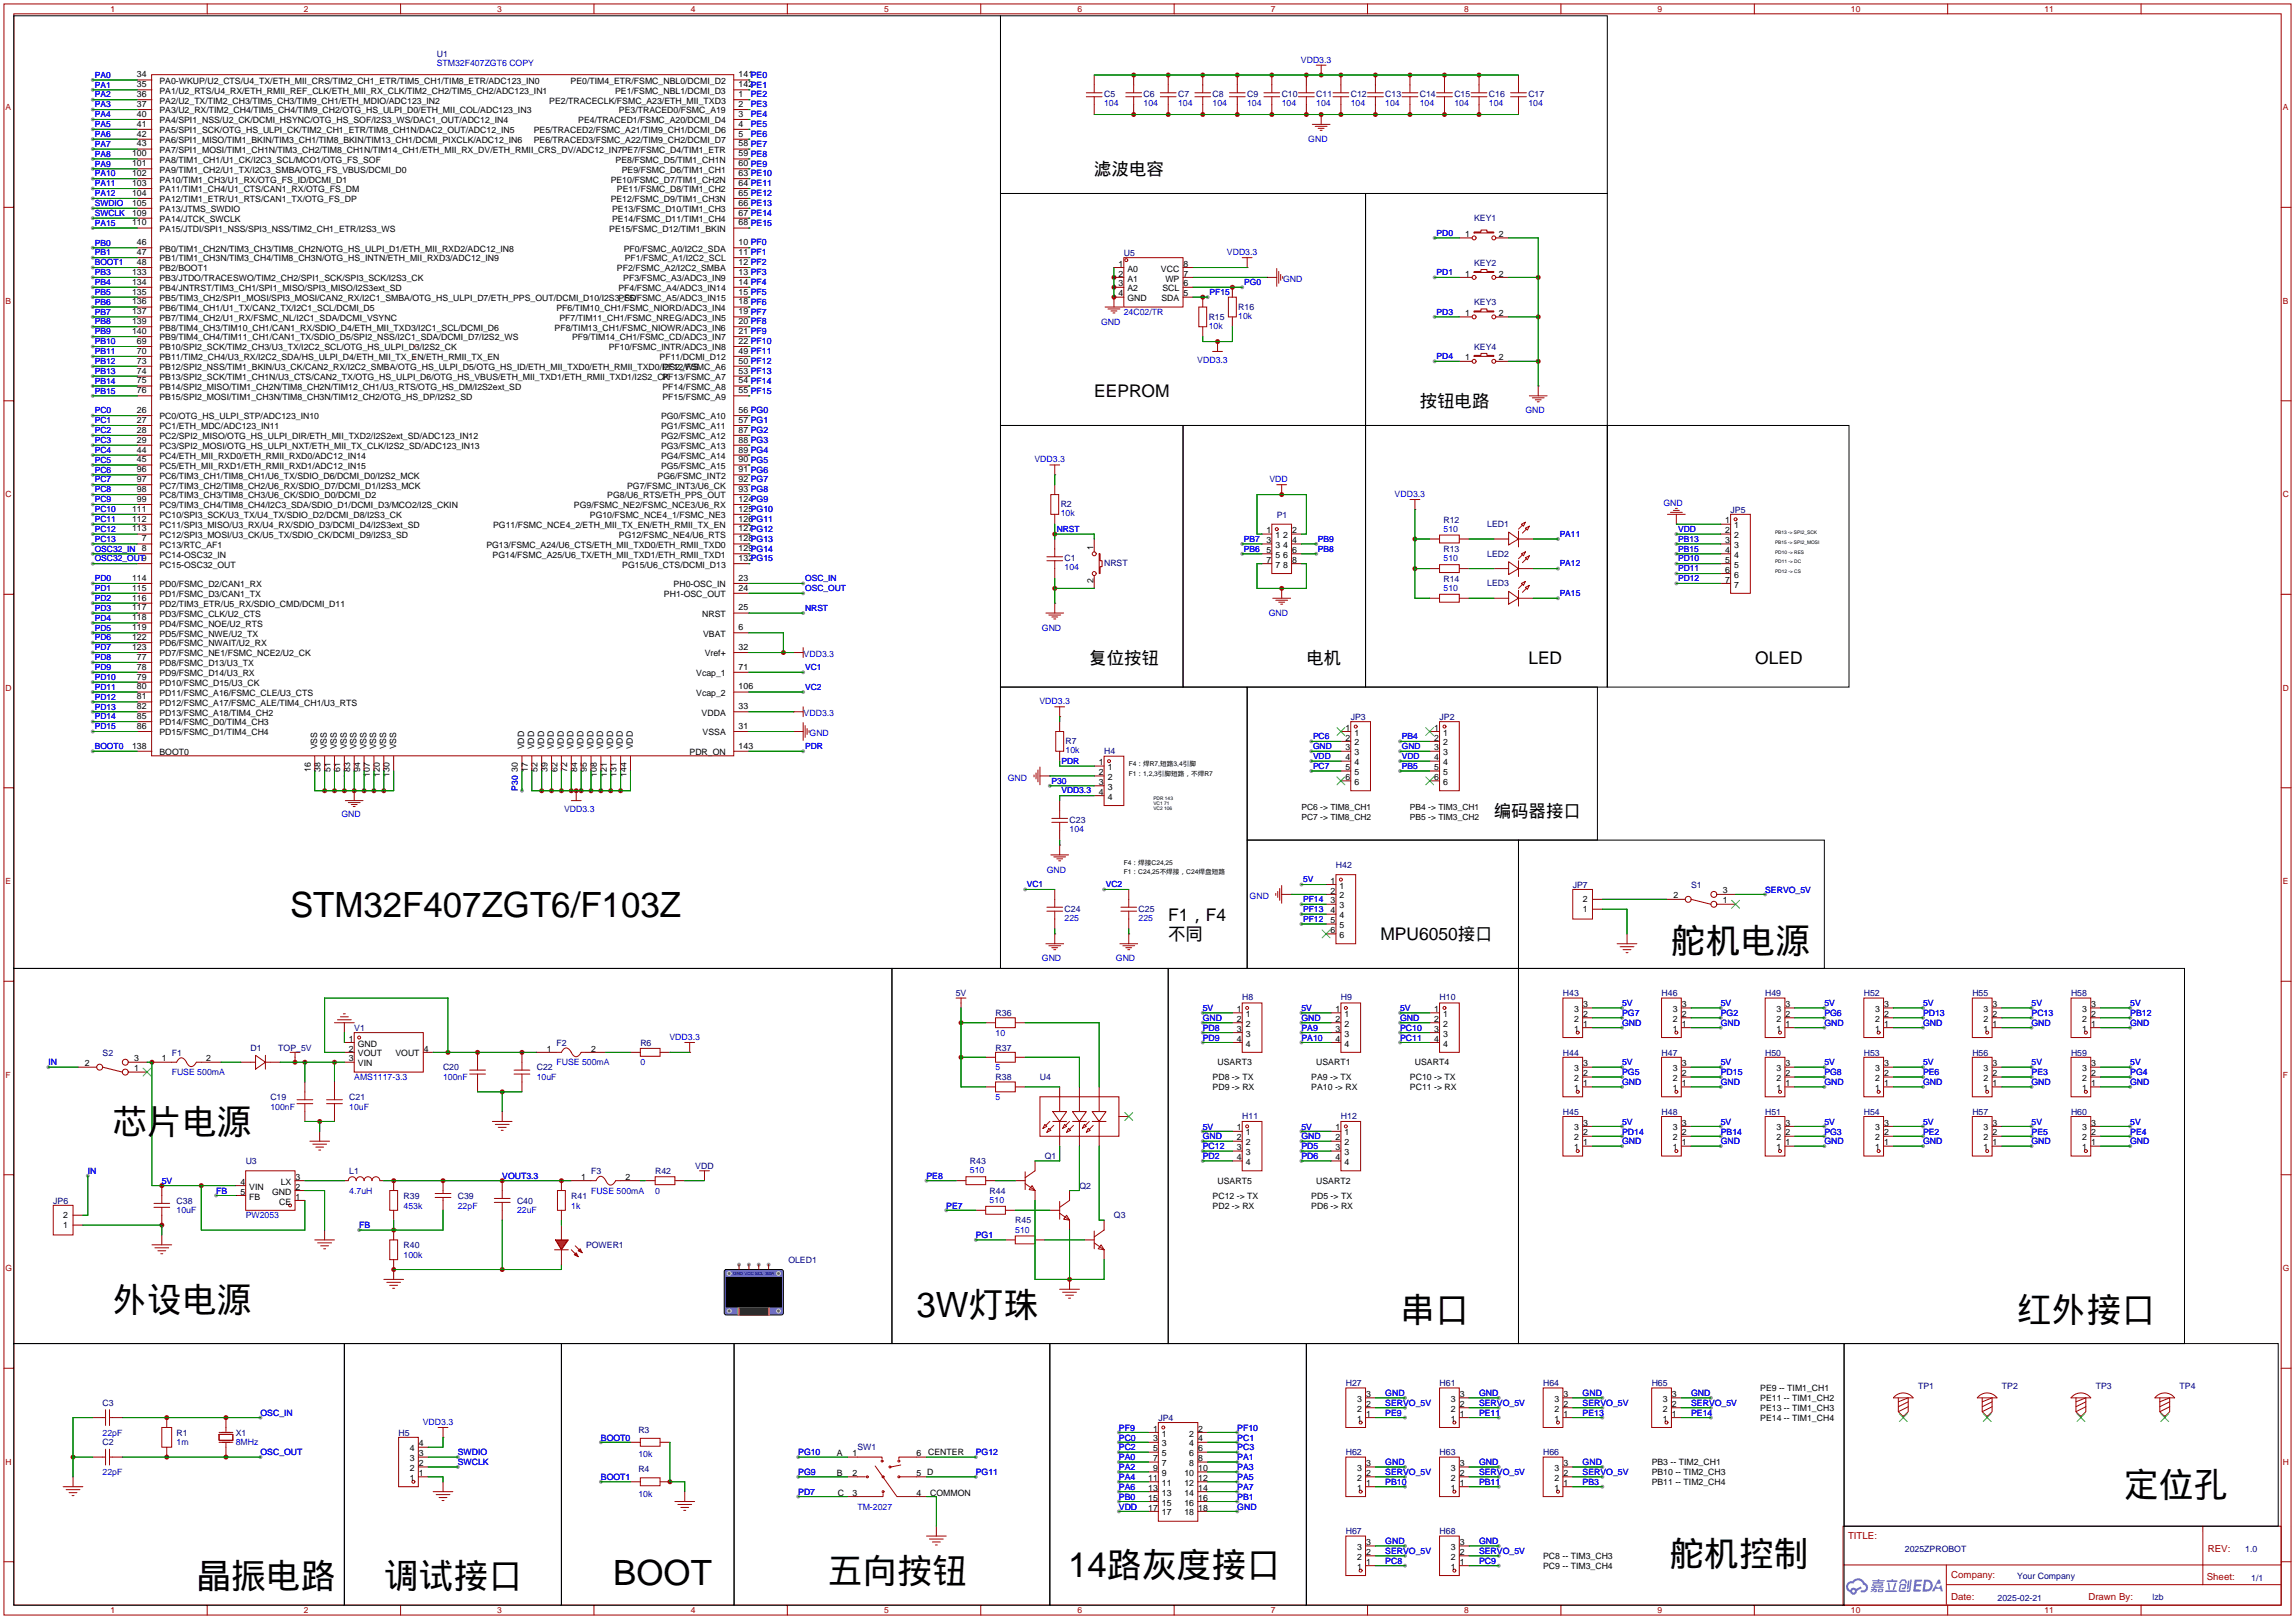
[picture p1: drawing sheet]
<svg xmlns="http://www.w3.org/2000/svg" width="591mm" height="417mm" viewBox="0 0 591 417" stroke-linecap="round" stroke-linejoin="round" font-family="sans-serif">
<defs><g id="words">
<g font-size="9">
<text x="74.7" y="236">STM32F407ZGT6/F103Z</text>
<text x="430.1" y="245.1">舵机电源</text>
<text x="29" y="291.8">芯片电源</text>
<text x="29" y="337.6">外设电源</text>
<text x="236" y="338.8">3W灯珠</text>
<text x="360.4" y="340.1">串口</text>
<text x="519.2" y="340.1">红外接口</text>
<text x="546.8" y="385.2">定位孔</text>
<text x="157.9" y="407.7">BOOT</text>
<text x="213.1" y="407.4">五向按钮</text>
<text x="275" y="405.8">14路灰度接口</text>
<text x="429.8" y="403">舵机控制</text>
<text x="50.5" y="408.7">晶振电路</text>
<text x="98.8" y="408.7">调试接口</text>
</g>
<g font-size="4.5">
<text x="281.7" y="45.1">滤波电容</text>
<text x="281.7" y="102.2">EEPROM</text>
<text x="365.5" y="104.8">按钮电路</text>
<text x="280.4" y="170.8">复位按钮</text>
<text x="336.3" y="170.8">电机</text>
<text x="393.4" y="170.8">LED</text>
<text x="451.9" y="170.8">OLED</text>
<text x="384.6" y="210.2">编码器接口</text>
<text x="300.7" y="236.8">F1，F4</text>
<text x="300.7" y="241.9">不同</text>
<text x="355.3" y="241.9">MPU6050接口</text>
</g>
<g font-size="2.5" fill="#a00000">
<text x="475.7" y="395.9">TITLE:</text>
<text x="568.4" y="399.2">REV:</text>
<text x="502.3" y="406.1">Company:</text>
<text x="568.1" y="406.6">Sheet:</text>
<text x="502.3" y="411.6">Date:</text>
<text x="537.6" y="411.7">Drawn By:</text>
</g>
<g font-size="2.2" fill="#a00000">
<text x="28.4" y="3.1">1</text>
<text x="78.2" y="3.1">2</text>
<text x="128" y="3.1">3</text>
<text x="177.8" y="3.1">4</text>
<text x="227.6" y="3.1">5</text>
<text x="277.4" y="3.1">6</text>
<text x="327.2" y="3.1">7</text>
<text x="376.9" y="3.1">8</text>
<text x="426.7" y="3.1">9</text>
<text x="476.5" y="3.1">10</text>
<text x="526.3" y="3.1">11</text>
<text x="1.4" y="28.4">A</text>
<text x="587.6" y="28.4">A</text>
<text x="1.4" y="78.1">B</text>
<text x="587.6" y="78.1">B</text>
<text x="1.4" y="127.9">C</text>
<text x="587.6" y="127.9">C</text>
<text x="1.4" y="177.7">D</text>
<text x="587.6" y="177.7">D</text>
<text x="1.4" y="227.5">E</text>
<text x="587.6" y="227.5">E</text>
<text x="1.4" y="277.3">F</text>
<text x="587.6" y="277.3">F</text>
<text x="1.4" y="327.1">G</text>
<text x="587.6" y="327.1">G</text>
<text x="1.4" y="376.8">H</text>
<text x="587.6" y="376.8">H</text>
<text x="28.4" y="415.1">1</text>
<text x="78.2" y="415.1">2</text>
<text x="128" y="415.1">3</text>
<text x="177.8" y="415.1">4</text>
<text x="227.6" y="415.1">5</text>
<text x="277.4" y="415.1">6</text>
<text x="327.2" y="415.1">7</text>
<text x="376.9" y="415.1">8</text>
<text x="426.7" y="415.1">9</text>
<text x="476.5" y="415.1">10</text>
<text x="526.3" y="415.1">11</text>
</g>
<g font-size="2.2" fill="#000080">
<text x="112.4" y="14.8">U1</text>
<text x="284.2" y="25.1">C5</text>
<text x="294.4" y="25.1">C6</text>
<text x="303.3" y="25.1">C7</text>
<text x="312.2" y="25.1">C8</text>
<text x="321.1" y="25.1">C9</text>
<text x="329.9" y="25.1">C10</text>
<text x="338.8" y="25.1">C11</text>
<text x="347.7" y="25.1">C12</text>
<text x="356.6" y="25.1">C13</text>
<text x="365.5" y="25.1">C14</text>
<text x="374.4" y="25.1">C15</text>
<text x="383.3" y="25.1">C16</text>
<text x="393.4" y="25.1">C17</text>
<text x="379.5" y="57">KEY1</text>
<text x="289.3" y="65.8">U5</text>
<text x="379.5" y="68.4">KEY2</text>
<text x="311.1" y="82.3">R15</text>
<text x="318.8" y="79.7">R16</text>
<text x="379.5" y="78.5">KEY3</text>
<text x="379.5" y="90">KEY4</text>
<text x="273" y="130.5">R2</text>
<text x="445.5" y="131.9">JP5</text>
<text x="328.7" y="133.2">P1</text>
<text x="371.6" y="134.5">R12</text>
<text x="382.9" y="135.6">LED1</text>
<text x="371.6" y="142.1">R13</text>
<text x="382.9" y="143.2">LED2</text>
<text x="274.1" y="144.5">C1</text>
<text x="284.2" y="145.7">NRST</text>
<text x="371.6" y="149.8">R14</text>
<text x="382.9" y="150.8">LED3</text>
<text x="347.7" y="185.2">JP3</text>
<text x="370.6" y="185.2">JP2</text>
<text x="274.3" y="191.5">R7</text>
<text x="284.2" y="194.1">H4</text>
<text x="275.3" y="211.8">C23</text>
<text x="343.9" y="223.3">H42</text>
<text x="404.9" y="228.4">JP7</text>
<text x="435.4" y="228.4">S1</text>
<text x="274.1" y="234.7">C24</text>
<text x="293.1" y="234.7">C25</text>
<text x="246" y="256.3">5V</text>
<text x="319.8" y="257.4">H8</text>
<text x="345.2" y="257.4">H9</text>
<text x="370.6" y="257.4">H10</text>
<text x="402.3" y="256.3">H43</text>
<text x="427.7" y="256.3">H46</text>
<text x="454.4" y="256.3">H49</text>
<text x="479.8" y="256.3">H52</text>
<text x="507.7" y="256.3">H55</text>
<text x="533.1" y="256.3">H58</text>
<text x="256.3" y="261.4">R36</text>
<text x="91.2" y="265.2">V1</text>
<text x="143.3" y="269">F2</text>
<text x="164.8" y="269">R6</text>
<text x="26.4" y="271.6">S2</text>
<text x="44.2" y="271.6">F1</text>
<text x="64.5" y="270.3">D1</text>
<text x="71.6" y="270.3">TOP_5V</text>
<text x="114" y="275.4">C20</text>
<text x="138.2" y="275.4">C22</text>
<text x="256.3" y="270.3">R37</text>
<text x="402.3" y="271.6">H44</text>
<text x="427.7" y="271.6">H47</text>
<text x="454.4" y="271.6">H50</text>
<text x="479.8" y="271.6">H53</text>
<text x="507.7" y="271.6">H56</text>
<text x="533.1" y="271.6">H59</text>
<text x="256.3" y="277.9">R38</text>
<text x="267.7" y="277.9">U4</text>
<text x="69.6" y="283">C19</text>
<text x="89.9" y="283">C21</text>
<text x="319.8" y="287.8">H11</text>
<text x="345.2" y="287.8">H12</text>
<text x="402.3" y="286.8">H45</text>
<text x="427.7" y="286.8">H48</text>
<text x="454.4" y="286.8">H51</text>
<text x="479.8" y="286.8">H54</text>
<text x="507.7" y="286.8">H57</text>
<text x="533.1" y="286.8">H60</text>
<text x="63.2" y="299.5">U3</text>
<text x="249.7" y="299.6">R43</text>
<text x="269" y="298.3">Q1</text>
<text x="89.9" y="302.1">L1</text>
<text x="152.1" y="302.1">F3</text>
<text x="168.7" y="302.1">R42</text>
<text x="179" y="300.8">VDD</text>
<text x="277.9" y="305.9">Q2</text>
<text x="13.7" y="309.7">JP6</text>
<text x="45.5" y="309.7">C38</text>
<text x="103.9" y="308.4">R39</text>
<text x="117.9" y="308.4">C39</text>
<text x="133.1" y="309.7">C40</text>
<text x="147.1" y="308.4">R41</text>
<text x="254.8" y="307.2">R44</text>
<text x="261.4" y="314.8">R45</text>
<text x="286.8" y="313.5">Q3</text>
<text x="103.9" y="321.1">R40</text>
<text x="150.9" y="321.1">POWER1</text>
<text x="202.9" y="324.9">OLED1</text>
<text x="346.5" y="356.7">H27</text>
<text x="370.6" y="356.7">H61</text>
<text x="397.3" y="356.7">H64</text>
<text x="425.2" y="356.7">H65</text>
<text x="493.8" y="357.4">TP1</text>
<text x="515.4" y="357.4">TP2</text>
<text x="539.5" y="357.4">TP3</text>
<text x="561.1" y="357.4">TP4</text>
<text x="26.4" y="361.8">C3</text>
<text x="298.2" y="365.6">JP4</text>
<text x="26.4" y="371.9">C2</text>
<text x="45.5" y="369.4">R1</text>
<text x="60.7" y="369.4">X1</text>
<text x="102.6" y="369.4">H5</text>
<text x="164.3" y="368.6">R3</text>
<text x="220.7" y="373.2">SW1</text>
<text x="346.5" y="374.5">H62</text>
<text x="370.6" y="374.5">H63</text>
<text x="397.3" y="374.5">H66</text>
<text x="164.3" y="378.8">R4</text>
<text x="346.5" y="394.8">H67</text>
<text x="370.6" y="394.8">H68</text>
<text x="490.4" y="399.2">2025ZPROBOT</text>
<text x="578" y="399.3">1.0</text>
<text x="519.2" y="406.2">Your Company</text>
<text x="579.5" y="406.8">1/1</text>
<text x="514.3" y="411.9">2025-02-21</text>
<text x="554.1" y="411.8">lzb</text>
</g>
<g font-size="2.2" fill="#00f">
<text x="112.4" y="17">STM32F407ZGT6 COPY</text>
<text x="334.9" y="16.1">VDD3.3</text>
<text x="24.4" y="20">PA0</text>
<text x="24.4" y="22.5">PA1</text>
<text x="24.4" y="27.6">PA3</text>
<text x="24.4" y="25.1">PA2</text>
<text x="193.3" y="25.1">PE2</text>
<text x="193.3" y="27.6">PE3</text>
<text x="284.2" y="27.4">104</text>
<text x="294.4" y="27.4">104</text>
<text x="303.3" y="27.4">104</text>
<text x="312.2" y="27.4">104</text>
<text x="321.1" y="27.4">104</text>
<text x="329.9" y="27.4">104</text>
<text x="338.8" y="27.4">104</text>
<text x="347.7" y="27.4">104</text>
<text x="356.6" y="27.4">104</text>
<text x="365.5" y="27.4">104</text>
<text x="374.4" y="27.4">104</text>
<text x="383.3" y="27.4">104</text>
<text x="393.4" y="27.4">104</text>
<text x="24.4" y="35.2">PA6</text>
<text x="24.4" y="32.7">PA5</text>
<text x="24.4" y="30.2">PA4</text>
<text x="193.3" y="30.1">PE4</text>
<text x="193.3" y="32.7">PE5</text>
<text x="193.3" y="35.2">PE6</text>
<text x="24.4" y="40.3">PA8</text>
<text x="24.4" y="37.8">PA7</text>
<text x="336.8" y="36.5">GND</text>
<text x="24.4" y="47.9">PA11</text>
<text x="24.4" y="45.4">PA10</text>
<text x="24.4" y="42.9">PA9</text>
<text x="24.4" y="50.5">PA12</text>
<text x="24.4" y="53">SWDIO</text>
<text x="24.4" y="55.6">SWCLK</text>
<text x="24.4" y="58.1">PA15</text>
<text x="24.4" y="65.7">PB1</text>
<text x="24.4" y="63.2">PB0</text>
<text x="315.8" y="65.7">VDD3.3</text>
<text x="369.8" y="60.7">PD0</text>
<text x="24.4" y="68.3">BOOT1</text>
<text x="24.4" y="70.8">PB3</text>
<text x="369.8" y="70.8">PD1</text>
<text x="24.4" y="73.3">PB4</text>
<text x="24.4" y="75.9">PB5</text>
<text x="311.4" y="75.9">PF15</text>
<text x="320.3" y="73.4">PG0</text>
<text x="330.3" y="72.6">GND</text>
<text x="24.4" y="78.4">PB6</text>
<text x="24.4" y="81">PB7</text>
<text x="24.4" y="83.5">PB8</text>
<text x="283.5" y="83.5">GND</text>
<text x="289.3" y="81.1">24C02/TR</text>
<text x="318.8" y="82">10k</text>
<text x="369.8" y="81">PD3</text>
<text x="24.4" y="86">PB9</text>
<text x="24.4" y="88.6">PB10</text>
<text x="311.1" y="84.5">10k</text>
<text x="24.4" y="91.1">PB11</text>
<text x="24.4" y="93.7">PB12</text>
<text x="308.2" y="93.5">VDD3.3</text>
<text x="369.8" y="92.4">PD4</text>
<text x="24.4" y="96.2">PB13</text>
<text x="24.4" y="98.7">PB14</text>
<text x="24.4" y="101.3">PB15</text>
<text x="24.4" y="106.4">PC0</text>
<text x="392.7" y="106.4">GND</text>
<text x="24.4" y="114">PC3</text>
<text x="24.4" y="111.4">PC2</text>
<text x="24.4" y="108.9">PC1</text>
<text x="24.4" y="119.1">PC5</text>
<text x="24.4" y="116.5">PC4</text>
<text x="266.3" y="119">VDD3.3</text>
<text x="24.4" y="124.1">PC7</text>
<text x="24.4" y="121.6">PC6</text>
<text x="326.8" y="124.1">VDD</text>
<text x="24.4" y="131.8">PC10</text>
<text x="24.4" y="129.2">PC9</text>
<text x="24.4" y="126.7">PC8</text>
<text x="359" y="127.9">VDD3.3</text>
<text x="428.2" y="130.3">GND</text>
<text x="24.4" y="136.8">PC12</text>
<text x="24.4" y="134.3">PC11</text>
<text x="272" y="136.9">NRST</text>
<text x="273" y="132.8">10k</text>
<text x="371.6" y="136.8">510</text>
<text x="432" y="136.8">VDD</text>
<text x="24.4" y="139.4">PC13</text>
<text x="24.4" y="141.9">OSC32_IN</text>
<text x="320.2" y="139.4">PB7</text>
<text x="320.2" y="141.9">PB6</text>
<text x="339.3" y="139.4">PB9</text>
<text x="339.3" y="141.9">PB8</text>
<text x="401.5" y="138.1">PA11</text>
<text x="432" y="139.4">PB13</text>
<text x="432" y="141.9">PB15</text>
<text x="24.4" y="144.5">OSC32_OUT9</text>
<text x="24.4" y="149.5">PD0</text>
<text x="207.3" y="149.5">OSC_IN</text>
<text x="274.1" y="146.8">104</text>
<text x="371.6" y="144.4">510</text>
<text x="401.5" y="145.7">PA12</text>
<text x="432" y="144.5">PD10</text>
<text x="432" y="147">PD11</text>
<text x="432" y="149.5">PD12</text>
<text x="24.4" y="152.1">PD1</text>
<text x="24.4" y="154.6">PD2</text>
<text x="207.3" y="152.1">OSC_OUT</text>
<text x="371.6" y="152">510</text>
<text x="401.5" y="153.4">PA15</text>
<text x="24.4" y="157.2">PD3</text>
<text x="24.4" y="159.7">PD4</text>
<text x="207.3" y="157.2">NRST</text>
<text x="326.6" y="158.5">GND</text>
<text x="24.4" y="162.2">PD5</text>
<text x="24.4" y="164.8">PD6</text>
<text x="24.4" y="167.3">PD7</text>
<text x="268.2" y="162.3">GND</text>
<text x="24.4" y="169.9">PD8</text>
<text x="24.4" y="172.4">PD9</text>
<text x="206.9" y="169.1">VDD3.3</text>
<text x="207.3" y="172.4">VC1</text>
<text x="24.4" y="174.9">PD10</text>
<text x="24.4" y="177.5">PD11</text>
<text x="207.3" y="177.5">VC2</text>
<text x="24.4" y="180">PD12</text>
<text x="24.4" y="182.6">PD13</text>
<text x="24.4" y="185.1">PD14</text>
<text x="206.9" y="184.3">VDD3.3</text>
<text x="267.6" y="181.2">VDD3.3</text>
<text x="24.4" y="187.6">PD15</text>
<text x="208.4" y="189.4">GND</text>
<text x="338" y="190.2">PC6</text>
<text x="360.9" y="190.2">PB4</text>
<text x="24.4" y="192.7">BOOT0</text>
<text x="207.3" y="192.7">PDR</text>
<text x="273.2" y="196.5">PDR</text>
<text x="274.3" y="193.7">10k</text>
<text x="338" y="197.8">PC7</text>
<text x="338" y="192.7">GND</text>
<text x="338" y="195.3">VDD</text>
<text x="360.9" y="197.8">PB5</text>
<text x="360.9" y="192.7">GND</text>
<text x="360.9" y="195.3">VDD</text>
<text x="133.3" y="203.4" transform="rotate(-90 133.3 203.4)">P30</text>
<text x="259.5" y="200.8">GND</text>
<text x="270.7" y="201.6">P30</text>
<text x="145.2" y="209">VDD3.3</text>
<text x="273.2" y="204.2">VDD3.3</text>
<text x="87.9" y="210.2">GND</text>
<text x="275.3" y="214.1">104</text>
<text x="269.5" y="224.5">GND</text>
<text x="335.5" y="227">5V</text>
<text x="264.4" y="228.3">VC1</text>
<text x="284.7" y="228.3">VC2</text>
<text x="321.7" y="231.3">GND</text>
<text x="335.5" y="232.1">PF14</text>
<text x="454.4" y="229.7">SERVO_5V</text>
<text x="274.1" y="236.9">225</text>
<text x="293.1" y="236.9">225</text>
<text x="335.5" y="237.2">PF12</text>
<text x="335.5" y="234.6">PF13</text>
<text x="268.2" y="247.4">GND</text>
<text x="287.3" y="247.4">GND</text>
<text x="309.6" y="260.2">5V</text>
<text x="309.6" y="262.7">GND</text>
<text x="335" y="260.2">5V</text>
<text x="335" y="262.7">GND</text>
<text x="360.4" y="260.2">5V</text>
<text x="360.4" y="262.7">GND</text>
<text x="417.6" y="258.9">5V</text>
<text x="417.6" y="264">GND</text>
<text x="417.6" y="261.4">PG7</text>
<text x="443" y="258.9">5V</text>
<text x="443" y="264">GND</text>
<text x="443" y="261.4">PG2</text>
<text x="469.6" y="258.9">5V</text>
<text x="469.6" y="264">GND</text>
<text x="469.6" y="261.4">PG6</text>
<text x="495" y="258.9">5V</text>
<text x="495" y="264">GND</text>
<text x="495" y="261.4">PD13</text>
<text x="523" y="258.9">5V</text>
<text x="523" y="264">GND</text>
<text x="523" y="261.4">PC13</text>
<text x="548.4" y="258.9">5V</text>
<text x="548.4" y="264">GND</text>
<text x="548.4" y="261.4">PB12</text>
<text x="172.3" y="267.6">VDD3.3</text>
<text x="256.3" y="266.5">10</text>
<text x="309.6" y="265.2">PD8</text>
<text x="309.6" y="267.8">PD9</text>
<text x="335" y="265.2">PA9</text>
<text x="335" y="267.8">PA10</text>
<text x="360.4" y="265.2">PC10</text>
<text x="360.4" y="267.8">PC11</text>
<text x="12.4" y="274.1">IN</text>
<text x="143.3" y="274.1">FUSE 500mA</text>
<text x="164.8" y="274.1">0</text>
<text x="256.3" y="275.4">5</text>
<text x="417.6" y="274.1">5V</text>
<text x="443" y="274.1">5V</text>
<text x="469.6" y="274.1">5V</text>
<text x="495" y="274.1">5V</text>
<text x="523" y="274.1">5V</text>
<text x="548.4" y="274.1">5V</text>
<text x="44.2" y="276.7">FUSE 500mA</text>
<text x="91.2" y="277.9">AMS1117-3.3</text>
<text x="114" y="277.9">100nF</text>
<text x="138.2" y="277.9">10uF</text>
<text x="417.6" y="279.2">GND</text>
<text x="417.6" y="276.7">PG5</text>
<text x="443" y="279.2">GND</text>
<text x="443" y="276.7">PD15</text>
<text x="469.6" y="279.2">GND</text>
<text x="469.6" y="276.7">PG8</text>
<text x="495" y="279.2">GND</text>
<text x="495" y="276.7">PE6</text>
<text x="523" y="279.2">GND</text>
<text x="523" y="276.7">PE3</text>
<text x="548.4" y="279.2">GND</text>
<text x="548.4" y="276.7">PG4</text>
<text x="69.6" y="285.6">100nF</text>
<text x="89.9" y="285.6">10uF</text>
<text x="256.3" y="283">5</text>
<text x="309.6" y="290.6">5V</text>
<text x="309.6" y="293.2">GND</text>
<text x="335" y="290.6">5V</text>
<text x="335" y="293.2">GND</text>
<text x="417.6" y="289.4">5V</text>
<text x="417.6" y="291.9">PD14</text>
<text x="443" y="289.4">5V</text>
<text x="443" y="291.9">PB14</text>
<text x="469.6" y="289.4">5V</text>
<text x="469.6" y="291.9">PG3</text>
<text x="495" y="289.4">5V</text>
<text x="495" y="291.9">PE2</text>
<text x="523" y="289.4">5V</text>
<text x="523" y="291.9">PE5</text>
<text x="548.4" y="289.4">5V</text>
<text x="548.4" y="291.9">PE4</text>
<text x="309.6" y="295.7">PC12</text>
<text x="309.6" y="298.3">PD2</text>
<text x="335" y="295.7">PD5</text>
<text x="335" y="298.3">PD6</text>
<text x="417.6" y="294.4">GND</text>
<text x="443" y="294.4">GND</text>
<text x="469.6" y="294.4">GND</text>
<text x="495" y="294.4">GND</text>
<text x="523" y="294.4">GND</text>
<text x="548.4" y="294.4">GND</text>
<text x="22.6" y="302.1">IN</text>
<text x="41.7" y="304.6">5V</text>
<text x="129.3" y="303.3">VOUT3.3</text>
<text x="238.5" y="303.3">PE8</text>
<text x="249.7" y="301.9">510</text>
<text x="55.6" y="307.1">FB</text>
<text x="89.9" y="307.1">4.7uH</text>
<text x="103.9" y="311">453k</text>
<text x="117.9" y="311">22pF</text>
<text x="147.1" y="311">1k</text>
<text x="152.1" y="307.1">FUSE 500mA</text>
<text x="168.7" y="307.1">0</text>
<text x="243.6" y="311">PE7</text>
<text x="254.8" y="309.5">510</text>
<text x="45.5" y="312.2">10uF</text>
<text x="63.2" y="313.5">PW2053</text>
<text x="92.5" y="316">FB</text>
<text x="133.1" y="312.2">22uF</text>
<text x="261.4" y="317.3">510</text>
<text x="103.9" y="323.7">100k</text>
<text x="251.2" y="318.6">PG1</text>
<text x="356.6" y="359.2">GND</text>
<text x="380.7" y="359.2">GND</text>
<text x="407.4" y="359.2">GND</text>
<text x="435.4" y="359.2">GND</text>
<text x="67.1" y="364.3">OSC_IN</text>
<text x="356.6" y="361.8">SERVO_5V</text>
<text x="356.6" y="364.3">PE9</text>
<text x="380.7" y="361.8">SERVO_5V</text>
<text x="380.7" y="364.3">PE11</text>
<text x="407.4" y="361.8">SERVO_5V</text>
<text x="407.4" y="364.3">PE13</text>
<text x="435.4" y="361.8">SERVO_5V</text>
<text x="435.4" y="364.3">PE14</text>
<text x="26.4" y="369.4">22pF</text>
<text x="45.5" y="371.9">1m</text>
<text x="60.7" y="371.9">8MHz</text>
<text x="108.8" y="366.6">VDD3.3</text>
<text x="154.7" y="370.6">BOOT0</text>
<text x="288" y="368.1">PF9</text>
<text x="288" y="370.6">PC0</text>
<text x="318.5" y="368.1">PF10</text>
<text x="318.5" y="370.6">PC1</text>
<text x="67.1" y="374.5">OSC_OUT</text>
<text x="117.9" y="374.5">SWDIO</text>
<text x="117.9" y="377">SWCLK</text>
<text x="164.3" y="375">10k</text>
<text x="205.5" y="374.5">PG10</text>
<text x="251.2" y="374.5">PG12</text>
<text x="288" y="373.2">PC2</text>
<text x="288" y="375.7">PA0</text>
<text x="318.5" y="373.2">PC3</text>
<text x="318.5" y="375.7">PA1</text>
<text x="356.6" y="377">GND</text>
<text x="380.7" y="377">GND</text>
<text x="407.4" y="377">GND</text>
<text x="26.4" y="379.5">22pF</text>
<text x="154.7" y="380.8">BOOT1</text>
<text x="205.5" y="379.5">PG9</text>
<text x="251.2" y="379.5">PG11</text>
<text x="288" y="378.3">PA2</text>
<text x="288" y="383.3">PA6</text>
<text x="288" y="380.8">PA4</text>
<text x="318.5" y="378.3">PA3</text>
<text x="318.5" y="380.8">PA5</text>
<text x="318.5" y="383.3">PA7</text>
<text x="356.6" y="379.5">SERVO_5V</text>
<text x="356.6" y="382.1">PB10</text>
<text x="380.7" y="379.5">SERVO_5V</text>
<text x="380.7" y="382.1">PB11</text>
<text x="407.4" y="379.5">SERVO_5V</text>
<text x="407.4" y="382.1">PB3</text>
<text x="164.3" y="385.1">10k</text>
<text x="205.5" y="384.6">PD7</text>
<text x="220.7" y="388.4">TM-2027</text>
<text x="288" y="385.9">PB0</text>
<text x="288" y="388.4">VDD</text>
<text x="318.5" y="385.9">PB1</text>
<text x="318.5" y="388.4">GND</text>
<text x="356.6" y="397.3">GND</text>
<text x="356.6" y="399.9">SERVO_5V</text>
<text x="380.7" y="397.3">GND</text>
<text x="380.7" y="399.9">SERVO_5V</text>
<text x="356.6" y="402.4">PC8</text>
<text x="380.7" y="402.4">PC9</text>
</g>
<g font-size="2.2">
<text x="35.3" y="22.4">35</text>
<text x="35.3" y="19.9">34</text>
<text x="41.1" y="21.6">PA0-WKUP/U2_CTS/U4_TX/ETH_MII_CRS/TIM2_CH1_ETR/TIM5_CH1/TIM8_ETR/ADC123_IN0</text>
<text x="146.9" y="21.6">PE0/TIM4_ETR/FSMC_NBL0/DCMI_D2</text>
<text x="190.2" y="22.4">142PE1</text>
<text x="190.2" y="19.9">141PE0</text>
<text x="35.3" y="27.5">37</text>
<text x="35.3" y="25">36</text>
<text x="41.1" y="29.2">PA3/U2_RX/TIM2_CH4/TIM5_CH4/TIM9_CH2/OTG_HS_ULPI_D0/ETH_MII_COL/ADC123_IN3</text>
<text x="41.1" y="26.6">PA2/U2_TX/TIM2_CH3/TIM5_CH3/TIM9_CH1/ETH_MDIO/ADC123_IN2</text>
<text x="41.1" y="24.1">PA1/U2_RTS/U4_RX/ETH_RMII_REF_CLK/ETH_MII_RX_CLK/TIM2_CH2/TIM5_CH2/ADC123_IN1</text>
<text x="141.4" y="26.6">PE2/TRACECLK/FSMC_A23/ETH_MII_TXD3</text>
<text x="158.3" y="24.1">PE1/FSMC_NBL1/DCMI_D3</text>
<text x="159.3" y="29.2">PE3/TRACED0/FSMC_A19</text>
<text x="190.2" y="27.5">2</text>
<text x="190.2" y="25">1</text>
<text x="35.3" y="35.1">42</text>
<text x="35.3" y="32.6">41</text>
<text x="35.3" y="30.1">40</text>
<text x="41.1" y="34.3">PA5/SPI1_SCK/OTG_HS_ULPI_CK/TIM2_CH1_ETR/TIM8_CH1N/DAC2_OUT/ADC12_IN5</text>
<text x="41.1" y="31.7">PA4/SPI1_NSS/U2_CK/DCMI_HSYNC/OTG_HS_SOF/I2S3_WS/DAC1_OUT/ADC12_IN4</text>
<text x="137.4" y="34.3">PE5/TRACED2/FSMC_A21/TIM9_CH1/DCMI_D6</text>
<text x="148.9" y="31.7">PE4/TRACED1/FSMC_A20/DCMI_D4</text>
<text x="190.2" y="35.1">5</text>
<text x="190.2" y="32.6">4</text>
<text x="190.2" y="30.1">3</text>
<text x="34" y="40.2">100</text>
<text x="35.3" y="37.7">43</text>
<text x="41.1" y="41.9">PA8/TIM1_CH1/U1_CK/I2C3_SCL/MCO1/OTG_FS_SOF</text>
<text x="41.1" y="39.3">PA7/SPI1_MOSI/TIM1_CH1N/TIM3_CH2/TIM8_CH1N/TIM14_CH1/ETH_MII_RX_DV/ETH_RMII_CRS_DV/ADC12_IN7PE7/FSMC_D4/TIM1_ETR</text>
<text x="41.1" y="36.8">PA6/SPI1_MISO/TIM1_BKIN/TIM3_CH1/TIM8_BKIN/TIM13_CH1/DCMI_PIXCLK/ADC12_IN6</text>
<text x="137.4" y="36.8">PE6/TRACED3/FSMC_A22/TIM9_CH2/DCMI_D7</text>
<text x="158.5" y="41.9">PE8/FSMC_D5/TIM1_CH1N</text>
<text x="190.2" y="40.2">59 PE8</text>
<text x="190.2" y="37.7">58 PE7</text>
<text x="34" y="47.8">103</text>
<text x="34" y="45.3">102</text>
<text x="34" y="42.8">101</text>
<text x="41.1" y="47">PA10/TIM1_CH3/U1_RX/OTG_FS_ID/DCMI_D1</text>
<text x="41.1" y="44.4">PA9/TIM1_CH2/U1_TX/I2C3_SMBA/OTG_FS_VBUS/DCMI_D0</text>
<text x="157.2" y="47">PE10/FSMC_D7/TIM1_CH2N</text>
<text x="160.1" y="44.4">PE9/FSMC_D6/TIM1_CH1</text>
<text x="190.2" y="47.8">64 PE11</text>
<text x="190.2" y="45.3">63 PE10</text>
<text x="190.2" y="42.8">60 PE9</text>
<text x="34" y="52.9">105</text>
<text x="34" y="50.4">104</text>
<text x="41.1" y="52">PA12/TIM1_ETR/U1_RTS/CAN1_TX/OTG_FS_DP</text>
<text x="41.1" y="49.5">PA11/TIM1_CH4/U1_CTS/CAN1_RX/OTG_FS_DM</text>
<text x="157.2" y="52">PE12/FSMC_D9/TIM1_CH3N</text>
<text x="158.8" y="49.5">PE11/FSMC_D8/TIM1_CH2</text>
<text x="190.2" y="52.9">66 PE13</text>
<text x="190.2" y="50.4">65 PE12</text>
<text x="34" y="58">110</text>
<text x="34" y="55.5">109</text>
<text x="41.1" y="59.7">PA15/JTDI/SPI1_NSS/SPI3_NSS/TIM2_CH1_ETR/I2S3_WS</text>
<text x="41.1" y="57.1">PA14/JTCK_SWCLK</text>
<text x="41.1" y="54.6">PA13/JTMS_SWDIO</text>
<text x="156.8" y="59.7">PE15/FSMC_D12/TIM1_BKIN</text>
<text x="157.6" y="57.1">PE14/FSMC_D11/TIM1_CH4</text>
<text x="157.6" y="54.6">PE13/FSMC_D10/TIM1_CH3</text>
<text x="190.2" y="58">68 PE15</text>
<text x="190.2" y="55.5">67 PE14</text>
<text x="35.3" y="65.6">47</text>
<text x="35.3" y="63.1">46</text>
<text x="41.1" y="64.7">PB0/TIM1_CH2N/TIM3_CH3/TIM8_CH2N/OTG_HS_ULPI_D1/ETH_MII_RXD2/ADC12_IN8</text>
<text x="160.6" y="64.7">PF0/FSMC_A0/I2C2_SDA</text>
<text x="190.2" y="65.6">11 PF1</text>
<text x="190.2" y="63.1">10 PF0</text>
<text x="377.2" y="61">1</text>
<text x="385.8" y="61">2</text>
<text x="34" y="70.7">133</text>
<text x="35.3" y="68.2">48</text>
<text x="41.1" y="69.8">PB2/BOOT1</text>
<text x="41.1" y="67.3">PB1/TIM1_CH3N/TIM3_CH4/TIM8_CH3N/OTG_HS_INTN/ETH_MII_RXD3/ADC12_IN9</text>
<text x="158.8" y="69.8">PF2/FSMC_A2/I2C2_SMBA</text>
<text x="160.8" y="67.3">PF1/FSMC_A1/I2C2_SCL</text>
<text x="190.2" y="70.7">13 PF3</text>
<text x="190.2" y="68.2">12 PF2</text>
<text x="287.9" y="68.6">1</text>
<text x="287.9" y="71.2">2</text>
<text x="290.2" y="69.9">A0</text>
<text x="298.9" y="69.9">VCC</text>
<text x="304.7" y="71.2">7</text>
<text x="304.7" y="68.6">8</text>
<text x="377.2" y="71.2">1</text>
<text x="385.8" y="71.2">2</text>
<text x="34" y="75.8">135</text>
<text x="34" y="73.2">134</text>
<text x="41.1" y="77.4">PB5/TIM3_CH2/SPI1_MOSI/SPI3_MOSI/CAN2_RX/I2C1_SMBA/OTG_HS_ULPI_D7/ETH_PPS_OUT/DCMI_D10/I2S3_SD</text>
<text x="41.1" y="74.9">PB4/JNTRST/TIM3_CH1/SPI1_MISO/SPI3_MISO/I2S3ext_SD</text>
<text x="41.1" y="72.4">PB3/JTDO/TRACESWO/TIM2_CH2/SPI1_SCK/SPI3_SCK/I2S3_CK</text>
<text x="159.2" y="77.4">PF5/FSMC_A5/ADC3_IN15</text>
<text x="159.2" y="74.9">PF4/FSMC_A4/ADC3_IN14</text>
<text x="160.5" y="72.4">PF3/FSMC_A3/ADC3_IN9</text>
<text x="190.2" y="75.8">15 PF5</text>
<text x="190.2" y="73.2">14 PF4</text>
<text x="287.9" y="73.7">3</text>
<text x="287.9" y="76.2">4</text>
<text x="290.2" y="72.4">A1</text>
<text x="290.2" y="75">A2</text>
<text x="290.2" y="77.5">GND</text>
<text x="299" y="77.5">SDA</text>
<text x="299.2" y="75">SCL</text>
<text x="300" y="72.4">WP</text>
<text x="304.7" y="76.2">5</text>
<text x="304.7" y="73.7">6</text>
<text x="34" y="83.4">139</text>
<text x="34" y="80.9">137</text>
<text x="34" y="78.3">136</text>
<text x="41.1" y="82.5">PB7/TIM4_CH2/U1_RX/FSMC_NL/I2C1_SDA/DCMI_VSYNC</text>
<text x="41.1" y="80">PB6/TIM4_CH1/U1_TX/CAN2_TX/I2C1_SCL/DCMI_D5</text>
<text x="143.3" y="80">PF6/TIM10_CH1/FSMC_NIORD/ADC3_IN4</text>
<text x="144" y="82.5">PF7/TIM11_CH1/FSMC_NREG/ADC3_IN5</text>
<text x="190.2" y="83.4">20 PF8</text>
<text x="190.2" y="80.9">19 PF7</text>
<text x="190.2" y="78.3">18 PF6</text>
<text x="377.2" y="81.3">1</text>
<text x="385.8" y="81.3">2</text>
<text x="34" y="85.9">140</text>
<text x="35.3" y="88.5">69</text>
<text x="41.1" y="87.6">PB9/TIM4_CH4/TIM11_CH1/CAN1_TX/SDIO_D5/SPI2_NSS/I2C1_SDA/DCMI_D7/I2S2_WS</text>
<text x="41.1" y="85.1">PB8/TIM4_CH3/TIM10_CH1/CAN1_RX/SDIO_D4/ETH_MII_TXD3/I2C1_SCL/DCMI_D6</text>
<text x="142.8" y="85.1">PF8/TIM13_CH1/FSMC_NIOWR/ADC3_IN6</text>
<text x="147.3" y="87.6">PF9/TIM14_CH1/FSMC_CD/ADC3_IN7</text>
<text x="190.2" y="88.5">22 PF10</text>
<text x="190.2" y="85.9">21 PF9</text>
<text x="35.3" y="93.6">73</text>
<text x="35.3" y="91">70</text>
<text x="41.1" y="95.2">PB12/SPI2_NSS/TIM1_BKIN/U3_CK/CAN2_RX/I2C2_SMBA/OTG_HS_ULPI_D5/OTG_HS_ID/ETH_MII_TXD0/ETH_RMII_TXD0/I2S2_WS</text>
<text x="41.1" y="92.7">PB11/TIM2_CH4/U3_RX/I2C2_SDA/HS_ULPI_D4/ETH_MII_TX_EN/ETH_RMII_TX_EN</text>
<text x="41.1" y="90.1">PB10/SPI2_SCK/TIM2_CH3/U3_TX/I2C2_SCL/OTG_HS_ULPI_D3/I2S2_CK</text>
<text x="156.7" y="90.1">PF10/FSMC_INTR/ADC3_IN8</text>
<text x="169.8" y="92.7">PF11/DCMI_D12</text>
<text x="170.5" y="95.2">PF12/FSMC_A6</text>
<text x="190.2" y="93.6">50 PF12</text>
<text x="190.2" y="91">49 PF11</text>
<text x="377.2" y="92.7">1</text>
<text x="385.8" y="92.7">2</text>
<text x="35.3" y="101.2">76</text>
<text x="35.3" y="98.6">75</text>
<text x="35.3" y="96.1">74</text>
<text x="41.1" y="100.3">PB14/SPI2_MISO/TIM1_CH2N/TIM8_CH2N/TIM12_CH1/U3_RTS/OTG_HS_DM/I2S2ext_SD</text>
<text x="41.1" y="97.8">PB13/SPI2_SCK/TIM1_CH1N/U3_CTS/CAN2_TX/OTG_HS_ULPI_D6/OTG_HS_VBUS/ETH_MII_TXD1/ETH_RMII_TXD1/I2S2_CK</text>
<text x="170.5" y="100.3">PF14/FSMC_A8</text>
<text x="170.5" y="97.8">PF13/FSMC_A7</text>
<text x="190.2" y="101.2">55 PF15</text>
<text x="190.2" y="98.6">54 PF14</text>
<text x="190.2" y="96.1">53 PF13</text>
<text x="35.3" y="106.3">26</text>
<text x="41.1" y="102.8">PB15/SPI2_MOSI/TIM1_CH3N/TIM8_CH3N/TIM12_CH2/OTG_HS_DP/I2S2_SD</text>
<text x="41.1" y="107.9">PC0/OTG_HS_ULPI_STP/ADC123_IN10</text>
<text x="170.2" y="107.9">PG0/FSMC_A10</text>
<text x="170.5" y="102.8">PF15/FSMC_A9</text>
<text x="190.2" y="106.3">56 PG0</text>
<text x="35.3" y="113.9">29</text>
<text x="35.3" y="111.3">28</text>
<text x="35.3" y="108.8">27</text>
<text x="41.1" y="113">PC2/SPI2_MISO/OTG_HS_ULPI_DIR/ETH_MII_TXD2/I2S2ext_SD/ADC123_IN12</text>
<text x="41.1" y="110.5">PC1/ETH_MDC/ADC123_IN11</text>
<text x="170.2" y="113">PG2/FSMC_A12</text>
<text x="170.2" y="110.5">PG1/FSMC_A11</text>
<text x="190.2" y="113.9">88 PG3</text>
<text x="190.2" y="111.3">87 PG2</text>
<text x="190.2" y="108.8">57 PG1</text>
<text x="35.3" y="119">45</text>
<text x="35.3" y="116.4">44</text>
<text x="41.1" y="118.1">PC4/ETH_MII_RXD0/ETH_RMII_RXD0/ADC12_IN14</text>
<text x="41.1" y="115.5">PC3/SPI2_MOSI/OTG_HS_ULPI_NXT/ETH_MII_TX_CLK/I2S2_SD/ADC123_IN13</text>
<text x="170.2" y="118.1">PG4/FSMC_A14</text>
<text x="170.2" y="115.5">PG3/FSMC_A13</text>
<text x="190.2" y="119">90 PG5</text>
<text x="190.2" y="116.4">89 PG4</text>
<text x="35.3" y="124">97</text>
<text x="35.3" y="121.5">96</text>
<text x="41.1" y="125.7">PC7/TIM3_CH2/TIM8_CH2/U6_RX/SDIO_D7/DCMI_D1/I2S3_MCK</text>
<text x="41.1" y="123.2">PC6/TIM3_CH1/TIM8_CH1/U6_TX/SDIO_D6/DCMI_D0/I2S2_MCK</text>
<text x="41.1" y="120.6">PC5/ETH_MII_RXD1/ETH_RMII_RXD1/ADC12_IN15</text>
<text x="161.4" y="125.7">PG7/FSMC_INT3/U6_CK</text>
<text x="169.3" y="123.2">PG6/FSMC_INT2</text>
<text x="170.2" y="120.6">PG5/FSMC_A15</text>
<text x="190.2" y="124">92 PG7</text>
<text x="190.2" y="121.5">91 PG6</text>
<text x="34" y="131.7">111</text>
<text x="35.3" y="129.1">99</text>
<text x="35.3" y="126.6">98</text>
<text x="41.1" y="130.8">PC9/TIM3_CH4/TIM8_CH4/I2C3_SDA/SDIO_D1/DCMI_D3/MCO2/I2S_CKIN</text>
<text x="41.1" y="128.2">PC8/TIM3_CH3/TIM8_CH3/U6_CK/SDIO_D0/DCMI_D2</text>
<text x="147.8" y="130.8">PG9/FSMC_NE2/FSMC_NCE3/U6_RX</text>
<text x="156.3" y="128.2">PG8/U6_RTS/ETH_PPS_OUT</text>
<text x="190.2" y="131.7">125PG10</text>
<text x="190.2" y="129.1">124PG9</text>
<text x="190.2" y="126.6">93 PG8</text>
<text x="34" y="136.7">113</text>
<text x="34" y="134.2">112</text>
<text x="41.1" y="135.9">PC11/SPI3_MISO/U3_RX/U4_RX/SDIO_D3/DCMI_D4/I2S3ext_SD</text>
<text x="41.1" y="133.3">PC10/SPI3_SCK/U3_TX/U4_TX/SDIO_D2/DCMI_D8/I2S3_CK</text>
<text x="127" y="135.9">PG11/FSMC_NCE4_2/ETH_MII_TX_EN/ETH_RMII_TX_EN</text>
<text x="151.9" y="133.3">PG10/FSMC_NCE4_1/FSMC_NE3</text>
<text x="190.2" y="136.7">127PG12</text>
<text x="190.2" y="134.2">126PG11</text>
<text x="326" y="137.2">1</text>
<text x="332.6" y="137.2">2</text>
<text x="444.1" y="134.7">1</text>
<text x="444.1" y="137.2">2</text>
<text x="446.5" y="135.9">1</text>
<text x="36.5" y="141.8">8</text>
<text x="36.5" y="139.3">7</text>
<text x="41.1" y="138.4">PC12/SPI3_MOSI/U3_CK/U5_TX/SDIO_CK/DCMI_D9/I2S3_SD</text>
<text x="41.1" y="143.5">PC14-OSC32_IN</text>
<text x="41.1" y="140.9">PC13/RTC_AF1</text>
<text x="125.2" y="140.9">PG13/FSMC_A24/U6_CTS/ETH_MII_TXD0/ETH_RMII_TXD0</text>
<text x="126.8" y="143.5">PG14/FSMC_A25/U6_TX/ETH_MII_TXD1/ETH_RMII_TXD1</text>
<text x="159.3" y="138.4">PG12/FSMC_NE4/U6_RTS</text>
<text x="190.2" y="141.8">129PG14</text>
<text x="190.2" y="139.3">128PG13</text>
<text x="281.5" y="141.5" transform="rotate(-90 281.5 141.5)">1</text>
<text x="326" y="139.7">3</text>
<text x="326" y="142.3">5</text>
<text x="328.3" y="138.5">1</text>
<text x="328.3" y="141">3</text>
<text x="328.3" y="143.5">5</text>
<text x="330.3" y="143.5">6</text>
<text x="330.3" y="141">4</text>
<text x="330.3" y="138.5">2</text>
<text x="332.6" y="142.3">6</text>
<text x="332.6" y="139.7">4</text>
<text x="444.1" y="139.7">3</text>
<text x="444.1" y="142.3">4</text>
<text x="446.5" y="138.5">2</text>
<text x="446.5" y="141">3</text>
<text x="446.5" y="143.5">4</text>
<text x="34" y="149.4">114</text>
<text x="41.1" y="146">PC15-OSC32_OUT</text>
<text x="160.2" y="146">PG15/U6_CTS/DCMI_D13</text>
<text x="190.2" y="144.4">132PG15</text>
<text x="190.2" y="149.4">23</text>
<text x="326" y="144.8">7</text>
<text x="328.3" y="146.1">7</text>
<text x="330.3" y="146.1">8</text>
<text x="332.6" y="144.8">8</text>
<text x="444.1" y="144.8">5</text>
<text x="444.1" y="147.4">6</text>
<text x="444.1" y="149.9">7</text>
<text x="446.5" y="146.1">5</text>
<text x="446.5" y="148.6">6</text>
<text x="34" y="154.5">116</text>
<text x="34" y="152">115</text>
<text x="41.1" y="153.6">PD1/FSMC_D3/CAN1_TX</text>
<text x="41.1" y="151.1">PD0/FSMC_D2/CAN1_RX</text>
<text x="170.9" y="153.6">PH1-OSC_OUT</text>
<text x="173.4" y="151.1">PH0-OSC_IN</text>
<text x="190.2" y="152">24</text>
<text x="281.5" y="150.1" transform="rotate(-90 281.5 150.1)">2</text>
<text x="446.5" y="151.2">7</text>
<text x="34" y="159.6">118</text>
<text x="34" y="157.1">117</text>
<text x="41.1" y="161.3">PD4/FSMC_NOE/U2_RTS</text>
<text x="41.1" y="158.7">PD3/FSMC_CLK/U2_CTS</text>
<text x="41.1" y="156.2">PD2/TIM3_ETR/U5_RX/SDIO_CMD/DCMI_D11</text>
<text x="180.8" y="158.7">NRST</text>
<text x="190.2" y="157.1">25</text>
<text x="34" y="167.2">123</text>
<text x="34" y="164.7">122</text>
<text x="34" y="162.1">119</text>
<text x="41.1" y="166.3">PD6/FSMC_NWAIT/U2_RX</text>
<text x="41.1" y="163.8">PD5/FSMC_NWE/U2_TX</text>
<text x="181" y="163.8">VBAT</text>
<text x="190.2" y="167.2">32</text>
<text x="190.2" y="162.1">6</text>
<text x="35.3" y="172.3">78</text>
<text x="35.3" y="169.8">77</text>
<text x="41.1" y="168.9">PD7/FSMC_NE1/FSMC_NCE2/U2_CK</text>
<text x="41.1" y="174">PD9/FSMC_D14/U3_RX</text>
<text x="41.1" y="171.4">PD8/FSMC_D13/U3_TX</text>
<text x="179.3" y="174">Vcap_1</text>
<text x="181.4" y="168.9">Vref+</text>
<text x="190.2" y="172.3">71</text>
<text x="35.3" y="179.9">81</text>
<text x="35.3" y="177.4">80</text>
<text x="35.3" y="174.8">79</text>
<text x="41.1" y="179">PD11/FSMC_A16/FSMC_CLE/U3_CTS</text>
<text x="41.1" y="176.5">PD10/FSMC_D15/U3_CK</text>
<text x="179.3" y="179">Vcap_2</text>
<text x="190.2" y="177.4">106</text>
<text x="35.3" y="185">85</text>
<text x="35.3" y="182.5">82</text>
<text x="41.1" y="184.1">PD13/FSMC_A18/TIM4_CH2</text>
<text x="41.1" y="181.6">PD12/FSMC_A17/FSMC_ALE/TIM4_CH1/U3_RTS</text>
<text x="180.6" y="184.1">VDDA</text>
<text x="190.2" y="182.5">33</text>
<text x="35.3" y="187.5">86</text>
<text x="41.1" y="189.2">PD15/FSMC_D1/TIM4_CH4</text>
<text x="41.1" y="186.7">PD14/FSMC_D0/TIM4_CH3</text>
<text x="180.9" y="189.2">VSSA</text>
<text x="190.2" y="187.5">31</text>
<text x="346.4" y="188">1</text>
<text x="346.4" y="190.5">2</text>
<text x="348.7" y="189.3">1</text>
<text x="348.7" y="191.8">2</text>
<text x="369.2" y="188">1</text>
<text x="369.2" y="190.5">2</text>
<text x="371.5" y="189.3">1</text>
<text x="371.5" y="191.8">2</text>
<text x="34" y="192.6">138</text>
<text x="41.1" y="194.3">BOOT0</text>
<text x="81.6" y="192.8" transform="rotate(-90 81.6 192.8)">VSS</text>
<text x="84.2" y="192.8" transform="rotate(-90 84.2 192.8)">VSS</text>
<text x="86.7" y="192.8" transform="rotate(-90 86.7 192.8)">VSS</text>
<text x="89.3" y="192.8" transform="rotate(-90 89.3 192.8)">VSS</text>
<text x="91.8" y="192.8" transform="rotate(-90 91.8 192.8)">VSS</text>
<text x="94.3" y="192.8" transform="rotate(-90 94.3 192.8)">VSS</text>
<text x="96.9" y="192.8" transform="rotate(-90 96.9 192.8)">VSS</text>
<text x="99.4" y="192.8" transform="rotate(-90 99.4 192.8)">VSS</text>
<text x="102" y="192.8" transform="rotate(-90 102 192.8)">VSS</text>
<text x="135" y="192.8" transform="rotate(-90 135 192.8)">VDD</text>
<text x="137.5" y="192.8" transform="rotate(-90 137.5 192.8)">VDD</text>
<text x="140" y="192.8" transform="rotate(-90 140 192.8)">VDD</text>
<text x="142.6" y="192.8" transform="rotate(-90 142.6 192.8)">VDD</text>
<text x="145.1" y="192.8" transform="rotate(-90 145.1 192.8)">VDD</text>
<text x="147.7" y="192.8" transform="rotate(-90 147.7 192.8)">VDD</text>
<text x="150.2" y="192.8" transform="rotate(-90 150.2 192.8)">VDD</text>
<text x="152.7" y="192.8" transform="rotate(-90 152.7 192.8)">VDD</text>
<text x="155.3" y="192.8" transform="rotate(-90 155.3 192.8)">VDD</text>
<text x="157.8" y="192.8" transform="rotate(-90 157.8 192.8)">VDD</text>
<text x="160.4" y="192.8" transform="rotate(-90 160.4 192.8)">VDD</text>
<text x="162.9" y="192.8" transform="rotate(-90 162.9 192.8)">VDD</text>
<text x="177.5" y="194.3">PDR_ON</text>
<text x="190.2" y="192.6">143</text>
<text x="282.9" y="196.9">1</text>
<text x="346.4" y="193.1">3</text>
<text x="346.4" y="195.6">4</text>
<text x="348.7" y="194.3">3</text>
<text x="348.7" y="196.9">4</text>
<text x="369.2" y="193.1">3</text>
<text x="369.2" y="195.6">4</text>
<text x="371.5" y="194.3">3</text>
<text x="371.5" y="196.9">4</text>
<text x="80" y="198.6" transform="rotate(-90 80 198.6)">16</text>
<text x="82.5" y="198.6" transform="rotate(-90 82.5 198.6)">38</text>
<text x="85.1" y="198.6" transform="rotate(-90 85.1 198.6)">51</text>
<text x="87.6" y="198.6" transform="rotate(-90 87.6 198.6)">61</text>
<text x="90.1" y="198.6" transform="rotate(-90 90.1 198.6)">83</text>
<text x="92.7" y="198.6" transform="rotate(-90 92.7 198.6)">94</text>
<text x="95.2" y="199.9" transform="rotate(-90 95.2 199.9)">107</text>
<text x="97.8" y="199.9" transform="rotate(-90 97.8 199.9)">120</text>
<text x="100.3" y="199.9" transform="rotate(-90 100.3 199.9)">130</text>
<text x="133.3" y="198.6" transform="rotate(-90 133.3 198.6)">30</text>
<text x="135.9" y="198.6" transform="rotate(-90 135.9 198.6)">17</text>
<text x="138.4" y="198.6" transform="rotate(-90 138.4 198.6)">52</text>
<text x="140.9" y="198.6" transform="rotate(-90 140.9 198.6)">39</text>
<text x="143.5" y="198.6" transform="rotate(-90 143.5 198.6)">62</text>
<text x="146" y="198.6" transform="rotate(-90 146 198.6)">72</text>
<text x="148.6" y="198.6" transform="rotate(-90 148.6 198.6)">84</text>
<text x="151.1" y="198.6" transform="rotate(-90 151.1 198.6)">95</text>
<text x="153.6" y="199.9" transform="rotate(-90 153.6 199.9)">108</text>
<text x="156.2" y="199.9" transform="rotate(-90 156.2 199.9)">121</text>
<text x="158.7" y="199.9" transform="rotate(-90 158.7 199.9)">131</text>
<text x="161.3" y="199.9" transform="rotate(-90 161.3 199.9)">144</text>
<text x="282.9" y="199.4">2</text>
<text x="282.9" y="202">3</text>
<text x="285.2" y="198.2">1</text>
<text x="285.2" y="200.7">2</text>
<text x="285.2" y="203.2">3</text>
<text x="346.4" y="198.2">5</text>
<text x="346.4" y="200.7">6</text>
<text x="348.7" y="199.4">5</text>
<text x="348.7" y="202">6</text>
<text x="369.2" y="198.2">5</text>
<text x="369.2" y="200.7">6</text>
<text x="371.5" y="199.4">5</text>
<text x="371.5" y="202">6</text>
<text x="282.9" y="204.5">4</text>
<text x="285.2" y="205.8">4</text>
<text x="335" y="208.4">PC6 -&gt; TIM8_CH1</text>
<text x="363" y="208.4">PB4 -&gt; TIM3_CH1</text>
<text x="335" y="211">PC7 -&gt; TIM8_CH2</text>
<text x="363" y="211">PB5 -&gt; TIM3_CH2</text>
<text x="342.5" y="227.4">1</text>
<text x="342.5" y="229.9">2</text>
<text x="342.5" y="232.4">3</text>
<text x="344.9" y="228.6">1</text>
<text x="344.9" y="231.2">2</text>
<text x="344.9" y="233.7">3</text>
<text x="407.4" y="232.2">2</text>
<text x="430.8" y="231.1">2</text>
<text x="443.5" y="232.3">1</text>
<text x="443.5" y="229.8">3</text>
<text x="342.5" y="235">4</text>
<text x="342.5" y="237.5">5</text>
<text x="344.9" y="236.3">4</text>
<text x="344.9" y="238.8">5</text>
<text x="407.4" y="234.7">1</text>
<text x="342.5" y="240.1">6</text>
<text x="344.9" y="241.3">6</text>
<text x="318.4" y="260.4">1</text>
<text x="318.4" y="262.9">2</text>
<text x="320.7" y="261.7">1</text>
<text x="343.8" y="260.4">1</text>
<text x="343.8" y="262.9">2</text>
<text x="346.1" y="261.7">1</text>
<text x="369.2" y="260.4">1</text>
<text x="369.2" y="262.9">2</text>
<text x="371.5" y="261.7">1</text>
<text x="405.2" y="262.9">2</text>
<text x="405.2" y="260.4">3</text>
<text x="407.5" y="261.7">2</text>
<text x="407.5" y="259.1">3</text>
<text x="430.6" y="262.9">2</text>
<text x="430.6" y="260.4">3</text>
<text x="432.9" y="261.7">2</text>
<text x="432.9" y="259.1">3</text>
<text x="457.3" y="262.9">2</text>
<text x="457.3" y="260.4">3</text>
<text x="459.6" y="261.7">2</text>
<text x="459.6" y="259.1">3</text>
<text x="482.7" y="262.9">2</text>
<text x="482.7" y="260.4">3</text>
<text x="485" y="261.7">2</text>
<text x="485" y="259.1">3</text>
<text x="510.6" y="262.9">2</text>
<text x="510.6" y="260.4">3</text>
<text x="513" y="261.7">2</text>
<text x="513" y="259.1">3</text>
<text x="536" y="262.9">2</text>
<text x="536" y="260.4">3</text>
<text x="538.4" y="261.7">2</text>
<text x="538.4" y="259.1">3</text>
<text x="89.8" y="268">1</text>
<text x="92.1" y="269.3">GND</text>
<text x="318.4" y="265.5">3</text>
<text x="318.4" y="268">4</text>
<text x="320.7" y="264.2">2</text>
<text x="320.7" y="266.7">3</text>
<text x="320.7" y="269.3">4</text>
<text x="343.8" y="265.5">3</text>
<text x="343.8" y="268">4</text>
<text x="346.1" y="264.2">2</text>
<text x="346.1" y="266.7">3</text>
<text x="346.1" y="269.3">4</text>
<text x="369.2" y="265.5">3</text>
<text x="369.2" y="268">4</text>
<text x="371.5" y="264.2">2</text>
<text x="371.5" y="266.7">3</text>
<text x="371.5" y="269.3">4</text>
<text x="405.2" y="265.5">1</text>
<text x="407.5" y="264.2">1</text>
<text x="430.6" y="265.5">1</text>
<text x="432.9" y="264.2">1</text>
<text x="457.3" y="265.5">1</text>
<text x="459.6" y="264.2">1</text>
<text x="482.7" y="265.5">1</text>
<text x="485" y="264.2">1</text>
<text x="510.6" y="265.5">1</text>
<text x="513" y="264.2">1</text>
<text x="536" y="265.5">1</text>
<text x="538.4" y="264.2">1</text>
<text x="21.9" y="274.3">2</text>
<text x="34.5" y="275.5">1</text>
<text x="34.5" y="273">3</text>
<text x="41.7" y="273.1">1</text>
<text x="53.1" y="273.1">2</text>
<text x="89.8" y="270.5">2</text>
<text x="89.8" y="273.1">3</text>
<text x="92.1" y="271.8">VOUT</text>
<text x="92.1" y="274.4">VIN</text>
<text x="101.8" y="271.8">VOUT</text>
<text x="109.1" y="270.5">4</text>
<text x="140.7" y="270.5">1</text>
<text x="152.1" y="270.5">2</text>
<text x="313.4" y="274.1">USART3</text>
<text x="338.8" y="274.1">USART1</text>
<text x="364.2" y="274.1">USART4</text>
<text x="405.2" y="275.6">3</text>
<text x="407.5" y="274.4">3</text>
<text x="430.6" y="275.6">3</text>
<text x="432.9" y="274.4">3</text>
<text x="457.3" y="275.6">3</text>
<text x="459.6" y="274.4">3</text>
<text x="482.7" y="275.6">3</text>
<text x="485" y="274.4">3</text>
<text x="510.6" y="275.6">3</text>
<text x="513" y="274.4">3</text>
<text x="536" y="275.6">3</text>
<text x="538.4" y="274.4">3</text>
<text x="312.2" y="277.9">PD8 -&gt; TX</text>
<text x="312.2" y="280.5">PD9 -&gt; RX</text>
<text x="337.6" y="277.9">PA9 -&gt; TX</text>
<text x="337.6" y="280.5">PA10 -&gt; RX</text>
<text x="363" y="277.9">PC10 -&gt; TX</text>
<text x="363" y="280.5">PC11 -&gt; RX</text>
<text x="405.2" y="280.7">1</text>
<text x="405.2" y="278.2">2</text>
<text x="407.5" y="279.4">1</text>
<text x="407.5" y="276.9">2</text>
<text x="430.6" y="280.7">1</text>
<text x="430.6" y="278.2">2</text>
<text x="432.9" y="279.4">1</text>
<text x="432.9" y="276.9">2</text>
<text x="457.3" y="280.7">1</text>
<text x="457.3" y="278.2">2</text>
<text x="459.6" y="279.4">1</text>
<text x="459.6" y="276.9">2</text>
<text x="482.7" y="280.7">1</text>
<text x="482.7" y="278.2">2</text>
<text x="485" y="279.4">1</text>
<text x="485" y="276.9">2</text>
<text x="510.6" y="280.7">1</text>
<text x="510.6" y="278.2">2</text>
<text x="513" y="279.4">1</text>
<text x="513" y="276.9">2</text>
<text x="536" y="280.7">1</text>
<text x="536" y="278.2">2</text>
<text x="538.4" y="279.4">1</text>
<text x="538.4" y="276.9">2</text>
<text x="318.4" y="290.9">1</text>
<text x="318.4" y="293.4">2</text>
<text x="320.7" y="292.1">1</text>
<text x="343.8" y="290.9">1</text>
<text x="343.8" y="293.4">2</text>
<text x="346.1" y="292.1">1</text>
<text x="405.2" y="293.4">2</text>
<text x="405.2" y="290.9">3</text>
<text x="407.5" y="292.1">2</text>
<text x="407.5" y="289.6">3</text>
<text x="430.6" y="293.4">2</text>
<text x="430.6" y="290.9">3</text>
<text x="432.9" y="292.1">2</text>
<text x="432.9" y="289.6">3</text>
<text x="457.3" y="293.4">2</text>
<text x="457.3" y="290.9">3</text>
<text x="459.6" y="292.1">2</text>
<text x="459.6" y="289.6">3</text>
<text x="482.7" y="293.4">2</text>
<text x="482.7" y="290.9">3</text>
<text x="485" y="292.1">2</text>
<text x="485" y="289.6">3</text>
<text x="510.6" y="293.4">2</text>
<text x="510.6" y="290.9">3</text>
<text x="513" y="292.1">2</text>
<text x="513" y="289.6">3</text>
<text x="536" y="293.4">2</text>
<text x="536" y="290.9">3</text>
<text x="538.4" y="292.1">2</text>
<text x="538.4" y="289.6">3</text>
<text x="318.4" y="295.9">3</text>
<text x="318.4" y="298.5">4</text>
<text x="320.7" y="294.7">2</text>
<text x="320.7" y="297.2">3</text>
<text x="320.7" y="299.8">4</text>
<text x="343.8" y="295.9">3</text>
<text x="343.8" y="298.5">4</text>
<text x="346.1" y="294.7">2</text>
<text x="346.1" y="297.2">3</text>
<text x="346.1" y="299.8">4</text>
<text x="405.2" y="295.9">1</text>
<text x="407.5" y="294.7">1</text>
<text x="430.6" y="295.9">1</text>
<text x="432.9" y="294.7">1</text>
<text x="457.3" y="295.9">1</text>
<text x="459.6" y="294.7">1</text>
<text x="482.7" y="295.9">1</text>
<text x="485" y="294.7">1</text>
<text x="510.6" y="295.9">1</text>
<text x="513" y="294.7">1</text>
<text x="536" y="295.9">1</text>
<text x="538.4" y="294.7">1</text>
<text x="61.9" y="304.8">4</text>
<text x="72.3" y="304.8">LX</text>
<text x="76.1" y="303.6">3</text>
<text x="149.6" y="303.6">1</text>
<text x="161" y="303.6">2</text>
<text x="313.4" y="304.6">USART5</text>
<text x="338.8" y="304.6">USART2</text>
<text x="61.9" y="307.4">5</text>
<text x="64.2" y="306.1">VIN</text>
<text x="64.2" y="308.6">FB</text>
<text x="70" y="307.4">GND</text>
<text x="71.9" y="309.9">CE</text>
<text x="76.1" y="308.6">1</text>
<text x="76.1" y="306.1">2</text>
<text x="312.2" y="308.4">PC12 -&gt; TX</text>
<text x="312.2" y="311">PD2 -&gt; RX</text>
<text x="337.6" y="308.4">PD5 -&gt; TX</text>
<text x="337.6" y="311">PD6 -&gt; RX</text>
<text x="16.3" y="316">1</text>
<text x="16.3" y="313.5">2</text>
<text x="351.7" y="359.4">3</text>
<text x="375.8" y="359.4">3</text>
<text x="402.5" y="359.4">3</text>
<text x="430.4" y="359.4">3</text>
<text x="453.1" y="357.9">PE9 -- TIM1_CH1</text>
<text x="349.3" y="365.8">1</text>
<text x="349.3" y="363.3">2</text>
<text x="349.3" y="360.7">3</text>
<text x="351.7" y="364.5">1</text>
<text x="351.7" y="362">2</text>
<text x="373.5" y="365.8">1</text>
<text x="373.5" y="363.3">2</text>
<text x="373.5" y="360.7">3</text>
<text x="375.8" y="364.5">1</text>
<text x="375.8" y="362">2</text>
<text x="400.1" y="365.8">1</text>
<text x="400.1" y="363.3">2</text>
<text x="400.1" y="360.7">3</text>
<text x="402.5" y="364.5">1</text>
<text x="402.5" y="362">2</text>
<text x="428.1" y="365.8">1</text>
<text x="428.1" y="363.3">2</text>
<text x="428.1" y="360.7">3</text>
<text x="430.4" y="364.5">1</text>
<text x="430.4" y="362">2</text>
<text x="453.1" y="360.5">PE11 -- TIM1_CH2</text>
<text x="453.1" y="363">PE13 -- TIM1_CH3</text>
<text x="453.1" y="365.6">PE14 -- TIM1_CH4</text>
<text x="296.8" y="368.3">1</text>
<text x="296.8" y="370.9">3</text>
<text x="299.1" y="369.6">1</text>
<text x="306.2" y="369.6">2</text>
<text x="308.5" y="370.9">4</text>
<text x="308.5" y="368.3">2</text>
<text x="105.5" y="376">3</text>
<text x="105.5" y="373.4">4</text>
<text x="107.8" y="377.2">2</text>
<text x="107.8" y="374.7">3</text>
<text x="107.8" y="372.1">4</text>
<text x="215.4" y="374.7">A</text>
<text x="219.5" y="374.7">1</text>
<text x="236" y="374.7">6</text>
<text x="238.9" y="374.4">CENTER</text>
<text x="296.8" y="373.4">5</text>
<text x="296.8" y="376">7</text>
<text x="299.1" y="372.1">3</text>
<text x="299.1" y="374.7">5</text>
<text x="299.1" y="377.2">7</text>
<text x="306.2" y="377.2">8</text>
<text x="306.2" y="374.7">6</text>
<text x="306.2" y="372.1">4</text>
<text x="308.5" y="376">8</text>
<text x="308.5" y="373.4">6</text>
<text x="351.7" y="377.2">3</text>
<text x="375.8" y="377.2">3</text>
<text x="402.5" y="377.2">3</text>
<text x="425.2" y="377">PB3 -- TIM2_CH1</text>
<text x="105.5" y="381">1</text>
<text x="105.5" y="378.5">2</text>
<text x="107.8" y="379.8">1</text>
<text x="215.4" y="379.8">B</text>
<text x="219.5" y="379.8">2</text>
<text x="236" y="379.8">5 D</text>
<text x="295.6" y="381">11</text>
<text x="295.6" y="383.6">13</text>
<text x="296.8" y="378.5">9</text>
<text x="299.1" y="379.8">9</text>
<text x="299.1" y="382.3">11</text>
<text x="304.9" y="382.3">12</text>
<text x="304.9" y="379.8">10</text>
<text x="308.5" y="383.6">14</text>
<text x="308.5" y="381">12</text>
<text x="308.5" y="378.5">10</text>
<text x="349.3" y="383.6">1</text>
<text x="349.3" y="381">2</text>
<text x="349.3" y="378.5">3</text>
<text x="351.7" y="382.3">1</text>
<text x="351.7" y="379.8">2</text>
<text x="373.5" y="383.6">1</text>
<text x="373.5" y="381">2</text>
<text x="373.5" y="378.5">3</text>
<text x="375.8" y="382.3">1</text>
<text x="375.8" y="379.8">2</text>
<text x="400.1" y="383.6">1</text>
<text x="400.1" y="381">2</text>
<text x="400.1" y="378.5">3</text>
<text x="402.5" y="382.3">1</text>
<text x="402.5" y="379.8">2</text>
<text x="425.2" y="379.5">PB10 -- TIM2_CH3</text>
<text x="425.2" y="382.1">PB11 -- TIM2_CH4</text>
<text x="215.6" y="384.8">C</text>
<text x="219.5" y="384.8">3</text>
<text x="236" y="384.8">4</text>
<text x="239.5" y="384.8">COMMON</text>
<text x="295.6" y="386.1">15</text>
<text x="295.6" y="388.7">17</text>
<text x="299.1" y="384.8">13</text>
<text x="299.1" y="387.4">15</text>
<text x="299.1" y="389.9">17</text>
<text x="304.9" y="389.9">18</text>
<text x="304.9" y="387.4">16</text>
<text x="304.9" y="384.8">14</text>
<text x="308.5" y="388.7">18</text>
<text x="308.5" y="386.1">16</text>
<text x="349.3" y="401.4">2</text>
<text x="349.3" y="398.8">3</text>
<text x="351.7" y="400.1">2</text>
<text x="351.7" y="397.5">3</text>
<text x="373.5" y="401.4">2</text>
<text x="373.5" y="398.8">3</text>
<text x="375.8" y="400.1">2</text>
<text x="375.8" y="397.5">3</text>
<text x="397.3" y="401.1">PC8 -- TIM3_CH3</text>
<text x="349.3" y="403.9">1</text>
<text x="351.7" y="402.6">1</text>
<text x="373.5" y="403.9">1</text>
<text x="375.8" y="402.6">1</text>
<text x="397.3" y="403.7">PC9 -- TIM3_CH4</text>
</g>
<g font-size="2" fill="#a00000">
<text x="106.4" y="90.2">*</text>
<text x="106.4" y="93.3">*</text>
</g>
<g font-size="1.7">
<text x="290.6" y="197">F4：焊R7,短路3,4引脚</text>
<text x="290.6" y="199.6">F1：1,2,3引脚短路，不焊R7</text>
<text x="289.3" y="222.4">F4：焊接C24,25</text>
<text x="289.3" y="225">F1：C24,25不焊接，C24焊盘短路</text>
</g>
<g font-size="1.2">
<text x="456.9" y="137.4">PB13 -&gt; SPI2_SCK</text>
<text x="456.9" y="139.9">PB15 -&gt; SPI2_MOSI</text>
<text x="456.9" y="142.4">PD10 -&gt; RES</text>
<text x="456.9" y="145">PD11 -&gt; DC</text>
<text x="456.9" y="147.5">PD12 -&gt; CS</text>
<text x="296.9" y="205.9">PDR 143</text>
<text x="296.9" y="207.2">VC1 71</text>
<text x="296.9" y="208.5">VC2 106</text>
</g>
<text font-size="1.1" x="188.8" y="328.1">GND VCC SCL SDA</text>
</g></defs>
<g fill="#999">
<circle cx="190.2" cy="325.4" r=".51"/>
<circle cx="192.8" cy="325.4" r=".51"/>
<circle cx="195.3" cy="325.4" r=".51"/>
<circle cx="197.9" cy="325.4" r=".51"/>
<circle cx="23.9" cy="20.6" r=".51"/>
<circle cx="23.9" cy="51.1" r=".51"/>
<circle cx="23.9" cy="48.5" r=".51"/>
<circle cx="23.9" cy="46" r=".51"/>
<circle cx="23.9" cy="43.4" r=".51"/>
<circle cx="23.9" cy="40.9" r=".51"/>
<circle cx="23.9" cy="38.4" r=".51"/>
<circle cx="23.9" cy="35.8" r=".51"/>
<circle cx="23.9" cy="33.3" r=".51"/>
<circle cx="23.9" cy="30.7" r=".51"/>
<circle cx="23.9" cy="28.2" r=".51"/>
<circle cx="23.9" cy="25.7" r=".51"/>
<circle cx="23.9" cy="23.1" r=".51"/>
<circle cx="23.9" cy="53.6" r=".51"/>
<circle cx="23.9" cy="56.1" r=".51"/>
<circle cx="23.9" cy="58.7" r=".51"/>
<circle cx="23.9" cy="68.8" r=".51"/>
<circle cx="23.9" cy="66.3" r=".51"/>
<circle cx="23.9" cy="63.8" r=".51"/>
<circle cx="23.9" cy="71.4" r=".51"/>
<circle cx="23.9" cy="73.9" r=".51"/>
<circle cx="23.9" cy="76.5" r=".51"/>
<circle cx="23.9" cy="79" r=".51"/>
<circle cx="23.9" cy="81.5" r=".51"/>
<circle cx="23.9" cy="84.1" r=".51"/>
<circle cx="23.9" cy="86.6" r=".51"/>
<circle cx="23.9" cy="89.2" r=".51"/>
<circle cx="23.9" cy="91.7" r=".51"/>
<circle cx="23.9" cy="94.2" r=".51"/>
<circle cx="23.9" cy="96.8" r=".51"/>
<circle cx="23.9" cy="99.3" r=".51"/>
<circle cx="23.9" cy="101.9" r=".51"/>
<circle cx="23.9" cy="106.9" r=".51"/>
<circle cx="23.9" cy="137.4" r=".51"/>
<circle cx="23.9" cy="140" r=".51"/>
<circle cx="23.9" cy="134.9" r=".51"/>
<circle cx="23.9" cy="132.3" r=".51"/>
<circle cx="23.9" cy="129.8" r=".51"/>
<circle cx="23.9" cy="127.3" r=".51"/>
<circle cx="23.9" cy="124.7" r=".51"/>
<circle cx="23.9" cy="122.2" r=".51"/>
<circle cx="23.9" cy="119.6" r=".51"/>
<circle cx="23.9" cy="117.1" r=".51"/>
<circle cx="23.9" cy="114.6" r=".51"/>
<circle cx="23.9" cy="112" r=".51"/>
<circle cx="23.9" cy="109.5" r=".51"/>
<circle cx="23.9" cy="145" r=".51"/>
<circle cx="23.9" cy="142.5" r=".51"/>
<circle cx="23.9" cy="152.7" r=".51"/>
<circle cx="23.9" cy="150.1" r=".51"/>
<circle cx="23.9" cy="155.2" r=".51"/>
<circle cx="23.9" cy="157.7" r=".51"/>
<circle cx="23.9" cy="160.3" r=".51"/>
<circle cx="23.9" cy="162.8" r=".51"/>
<circle cx="23.9" cy="165.4" r=".51"/>
<circle cx="23.9" cy="167.9" r=".51"/>
<circle cx="23.9" cy="170.4" r=".51"/>
<circle cx="23.9" cy="173" r=".51"/>
<circle cx="23.9" cy="175.5" r=".51"/>
<circle cx="23.9" cy="178.1" r=".51"/>
<circle cx="23.9" cy="180.6" r=".51"/>
<circle cx="23.9" cy="183.1" r=".51"/>
<circle cx="23.9" cy="185.7" r=".51"/>
<circle cx="23.9" cy="188.2" r=".51"/>
<circle cx="23.9" cy="193.3" r=".51"/>
<circle cx="134.4" cy="203.5" r=".51"/>
<circle cx="206.8" cy="178.1" r=".51"/>
<circle cx="206.8" cy="173" r=".51"/>
<circle cx="206.8" cy="193.3" r=".51"/>
<circle cx="206.8" cy="157.7" r=".51"/>
<circle cx="206.8" cy="150.1" r=".51"/>
<circle cx="206.8" cy="152.7" r=".51"/>
<circle cx="319.8" cy="73.9" r=".51"/>
<circle cx="310.9" cy="76.5" r=".51"/>
<circle cx="369.3" cy="71.4" r=".51"/>
<circle cx="369.3" cy="81.5" r=".51"/>
<circle cx="369.3" cy="93" r=".51"/>
<circle cx="369.3" cy="61.2" r=".51"/>
<circle cx="319.8" cy="140" r=".51"/>
<circle cx="338.8" cy="140" r=".51"/>
<circle cx="338.8" cy="142.5" r=".51"/>
<circle cx="319.8" cy="142.5" r=".51"/>
<circle cx="401.1" cy="138.7" r=".51"/>
<circle cx="401.1" cy="146.3" r=".51"/>
<circle cx="401.1" cy="153.9" r=".51"/>
<circle cx="431.5" cy="137.4" r=".51"/>
<circle cx="431.5" cy="140" r=".51"/>
<circle cx="431.5" cy="142.5" r=".51"/>
<circle cx="431.5" cy="145" r=".51"/>
<circle cx="431.5" cy="147.6" r=".51"/>
<circle cx="431.5" cy="150.1" r=".51"/>
<circle cx="270.3" cy="202.2" r=".51"/>
<circle cx="263.9" cy="228.9" r=".51"/>
<circle cx="284.2" cy="228.9" r=".51"/>
<circle cx="337.6" cy="198.4" r=".51"/>
<circle cx="337.6" cy="190.8" r=".51"/>
<circle cx="337.6" cy="193.3" r=".51"/>
<circle cx="337.6" cy="195.8" r=".51"/>
<circle cx="360.4" cy="190.8" r=".51"/>
<circle cx="360.4" cy="198.4" r=".51"/>
<circle cx="360.4" cy="193.3" r=".51"/>
<circle cx="360.4" cy="195.8" r=".51"/>
<circle cx="335" cy="237.7" r=".51"/>
<circle cx="335" cy="235.2" r=".51"/>
<circle cx="335" cy="232.7" r=".51"/>
<circle cx="335" cy="227.6" r=".51"/>
<circle cx="454.4" cy="230.1" r=".51"/>
<circle cx="12.4" cy="274.6" r=".51"/>
<circle cx="22.6" cy="302.5" r=".51"/>
<circle cx="55.6" cy="307.6" r=".51"/>
<circle cx="92.5" cy="316.5" r=".51"/>
<circle cx="67.1" cy="364.7" r=".51"/>
<circle cx="67.1" cy="374.9" r=".51"/>
<circle cx="117.9" cy="374.9" r=".51"/>
<circle cx="117.9" cy="377.4" r=".51"/>
<circle cx="154.7" cy="371.1" r=".51"/>
<circle cx="154.7" cy="381.3" r=".51"/>
<circle cx="205.5" cy="385.1" r=".51"/>
<circle cx="205.5" cy="374.9" r=".51"/>
<circle cx="205.5" cy="380" r=".51"/>
<circle cx="251.2" cy="380" r=".51"/>
<circle cx="251.2" cy="374.9" r=".51"/>
<circle cx="288" cy="368.6" r=".51"/>
<circle cx="288" cy="371.1" r=".51"/>
<circle cx="288" cy="373.6" r=".51"/>
<circle cx="288" cy="376.2" r=".51"/>
<circle cx="288" cy="378.7" r=".51"/>
<circle cx="288" cy="383.8" r=".51"/>
<circle cx="288" cy="381.3" r=".51"/>
<circle cx="288" cy="386.3" r=".51"/>
<circle cx="288" cy="388.9" r=".51"/>
<circle cx="318.5" cy="368.6" r=".51"/>
<circle cx="318.5" cy="371.1" r=".51"/>
<circle cx="318.5" cy="373.6" r=".51"/>
<circle cx="318.5" cy="376.2" r=".51"/>
<circle cx="318.5" cy="378.7" r=".51"/>
<circle cx="318.5" cy="381.3" r=".51"/>
<circle cx="318.5" cy="386.3" r=".51"/>
<circle cx="318.5" cy="383.8" r=".51"/>
<circle cx="318.5" cy="388.9" r=".51"/>
<circle cx="238.5" cy="303.8" r=".51"/>
<circle cx="243.6" cy="311.4" r=".51"/>
<circle cx="251.2" cy="319" r=".51"/>
<circle cx="309.6" cy="260.6" r=".51"/>
<circle cx="309.6" cy="263.1" r=".51"/>
<circle cx="309.6" cy="265.7" r=".51"/>
<circle cx="309.6" cy="268.2" r=".51"/>
<circle cx="335" cy="260.6" r=".51"/>
<circle cx="335" cy="263.1" r=".51"/>
<circle cx="335" cy="265.7" r=".51"/>
<circle cx="335" cy="268.2" r=".51"/>
<circle cx="360.4" cy="260.6" r=".51"/>
<circle cx="360.4" cy="263.1" r=".51"/>
<circle cx="360.4" cy="265.7" r=".51"/>
<circle cx="360.4" cy="268.2" r=".51"/>
<circle cx="309.6" cy="291.1" r=".51"/>
<circle cx="309.6" cy="293.6" r=".51"/>
<circle cx="309.6" cy="296.2" r=".51"/>
<circle cx="309.6" cy="298.7" r=".51"/>
<circle cx="335" cy="291.1" r=".51"/>
<circle cx="335" cy="293.6" r=".51"/>
<circle cx="335" cy="296.2" r=".51"/>
<circle cx="335" cy="298.7" r=".51"/>
<circle cx="417.6" cy="259.3" r=".51"/>
<circle cx="417.6" cy="264.4" r=".51"/>
<circle cx="417.6" cy="261.9" r=".51"/>
<circle cx="417.6" cy="274.6" r=".51"/>
<circle cx="417.6" cy="279.7" r=".51"/>
<circle cx="417.6" cy="277.1" r=".51"/>
<circle cx="417.6" cy="289.8" r=".51"/>
<circle cx="417.6" cy="294.9" r=".51"/>
<circle cx="417.6" cy="292.4" r=".51"/>
<circle cx="443" cy="259.3" r=".51"/>
<circle cx="443" cy="264.4" r=".51"/>
<circle cx="443" cy="261.9" r=".51"/>
<circle cx="443" cy="274.6" r=".51"/>
<circle cx="443" cy="279.7" r=".51"/>
<circle cx="443" cy="277.1" r=".51"/>
<circle cx="443" cy="289.8" r=".51"/>
<circle cx="443" cy="294.9" r=".51"/>
<circle cx="443" cy="292.4" r=".51"/>
<circle cx="469.6" cy="259.3" r=".51"/>
<circle cx="469.6" cy="264.4" r=".51"/>
<circle cx="469.6" cy="261.9" r=".51"/>
<circle cx="469.6" cy="274.6" r=".51"/>
<circle cx="469.6" cy="279.7" r=".51"/>
<circle cx="469.6" cy="277.1" r=".51"/>
<circle cx="469.6" cy="289.8" r=".51"/>
<circle cx="469.6" cy="294.9" r=".51"/>
<circle cx="469.6" cy="292.4" r=".51"/>
<circle cx="495" cy="259.3" r=".51"/>
<circle cx="495" cy="264.4" r=".51"/>
<circle cx="495" cy="261.9" r=".51"/>
<circle cx="495" cy="274.6" r=".51"/>
<circle cx="495" cy="279.7" r=".51"/>
<circle cx="495" cy="277.1" r=".51"/>
<circle cx="495" cy="289.8" r=".51"/>
<circle cx="495" cy="294.9" r=".51"/>
<circle cx="495" cy="292.4" r=".51"/>
<circle cx="523" cy="259.3" r=".51"/>
<circle cx="523" cy="264.4" r=".51"/>
<circle cx="523" cy="261.9" r=".51"/>
<circle cx="523" cy="274.6" r=".51"/>
<circle cx="523" cy="279.7" r=".51"/>
<circle cx="523" cy="277.1" r=".51"/>
<circle cx="523" cy="289.8" r=".51"/>
<circle cx="523" cy="294.9" r=".51"/>
<circle cx="523" cy="292.4" r=".51"/>
<circle cx="548.4" cy="259.3" r=".51"/>
<circle cx="548.4" cy="264.4" r=".51"/>
<circle cx="548.4" cy="261.9" r=".51"/>
<circle cx="548.4" cy="274.6" r=".51"/>
<circle cx="548.4" cy="279.7" r=".51"/>
<circle cx="548.4" cy="277.1" r=".51"/>
<circle cx="548.4" cy="289.8" r=".51"/>
<circle cx="548.4" cy="294.9" r=".51"/>
<circle cx="548.4" cy="292.4" r=".51"/>
<circle cx="361.7" cy="359.7" r=".51"/>
<circle cx="361.7" cy="362.2" r=".51"/>
<circle cx="361.7" cy="364.7" r=".51"/>
<circle cx="385.8" cy="359.7" r=".51"/>
<circle cx="385.8" cy="362.2" r=".51"/>
<circle cx="385.8" cy="364.7" r=".51"/>
<circle cx="361.7" cy="377.4" r=".51"/>
<circle cx="361.7" cy="380" r=".51"/>
<circle cx="361.7" cy="382.5" r=".51"/>
<circle cx="385.8" cy="377.4" r=".51"/>
<circle cx="385.8" cy="380" r=".51"/>
<circle cx="385.8" cy="382.5" r=".51"/>
<circle cx="412.5" cy="359.7" r=".51"/>
<circle cx="412.5" cy="362.2" r=".51"/>
<circle cx="412.5" cy="364.7" r=".51"/>
<circle cx="440.4" cy="359.7" r=".51"/>
<circle cx="440.4" cy="362.2" r=".51"/>
<circle cx="440.4" cy="364.7" r=".51"/>
<circle cx="412.5" cy="377.4" r=".51"/>
<circle cx="412.5" cy="380" r=".51"/>
<circle cx="412.5" cy="382.5" r=".51"/>
<circle cx="361.7" cy="397.8" r=".51"/>
<circle cx="361.7" cy="400.3" r=".51"/>
<circle cx="361.7" cy="402.8" r=".51"/>
<circle cx="385.8" cy="397.8" r=".51"/>
<circle cx="385.8" cy="400.3" r=".51"/>
<circle cx="385.8" cy="402.8" r=".51"/>
</g>
<g fill="none" stroke="#a10000" stroke-width=".26">
<path d="M1 1h588.8v414.5h-588.8zM3.6 3.6h583.6v409.4h-583.6zM53.3 1v2.6M103.1 1v2.6M152.9 1v2.6M202.7 1v2.6M252.5 1v2.6M302.3 1v2.6M352 1v2.6M401.8 1v2.6M451.6 1v2.6M501.4 1v2.6"/>
<path d="M551.2 1v2.6M1 53.3h2.6M587.2 53.3h2.6M1 103.1h2.6M587.2 103.1h2.6M1 152.9h2.6M587.2 152.9h2.6M1 202.7h2.6M587.2 202.7h2.6M1 252.5h2.6M587.2 252.5h2.6M1 302.3h2.6"/>
<path d="M587.2 302.3h2.6M1 352h2.6M587.2 352h2.6M474.5 392.7h112.7v20.3h-112.7zM567.1 392.7v15M1 401.8h2.6M53.3 413v2.5M103.1 413v2.5M152.9 413v2.5M202.7 413v2.5M252.5 413v2.5M302.3 413v2.5"/>
<path d="M352 413v2.5M401.8 413v2.5M451.6 413v2.5M474.5 402.7h112.7M501 407.7h86.2M501 402.7v10.1M501.4 413v2.5M551.2 413v2.5M587.2 401.8h2.6"/>
</g>
<g fill="#5487ff">
<path d="M492.9 406.4l1.9 .1-.1 .4-1.3 .1-.1 .6h1.1l.2 .3-.2 .2h-1.1l-.2 .9h1.2l.2 .2-.1 .3h-1.9z"/>
<path d="M498.9 406.4h.5l.2 .9-.4 .3a.49 .49 0 0 0-.7 .2 .49 .49 0 0 0 .3 .6 .49 .49 0 0 0 .6-.4l.4-.1 .4 1.6h-.6l-.1-.7h-1.2l-.4 .7h-.6z"/>
<path d="M491.2 406.7h.4l-.3 2-.2 .2-.2-.2z"/>
<path d="M491.8 406.4h.4l-.4 2.7a.57 .57 0 0 1-.4 .5 .57 .57 0 0 1-.6-.2l.6-.3z"/>
<path d="M489.4 406.5l.4-.1h.8l.3 1h-.4l-.3-.6h-.5l-.4 .6h-.4z"/>
<path d="M489.2 407.7l1.2-.2a.78 .78 0 0 1 .3 .8 .78 .78 0 0 1-.6 .6h-.4l-.1-.2 .6-.2 .1-.6h-.9l-.2 1.3h1.2l.2 .2-.2 .2-1.5-.1-.1-.4z"/>
<path d="M485.3 409.2h2.9l.2 .2-.2 .2h-2.8z"/>
<path d="M487.8 407.2h.4a2.55 2.55 0 0 1-.8 1.9l-.2-.2z"/>
<path d="M486 407.2h.4l.1 1.7-.1 .2-.3-.2z"/>
<path d="M485.7 406.6h1.2l.1-.3h.4l-.1 .3h1l.2 .3-.2 .1h-2.6z"/>
<path d="M481.7 408.8l.9-.1v.1h.5v.7l-.8 .2v-.3l.5-.1v-.2h-.3l-.9 .6-.1-.3 .6-.3h-.5z"/>
<path d="M482 406.5h1.4v-.2h.4v.2h1.2l.2 .2-1.4 .1-.1 .2h1.1v.3h-2.6l-.1-.3h1.2v-.2h-1.3z"/>
<path d="M495.3 406.4l-.4 3.1h.9a1.56 1.56 0 0 0 1.8-1.6 1.56 1.56 0 0 0-1.8-1.5zM495.8 406.9a1.05 1.05 0 0 1 1.2 1.2 1.05 1.05 0 0 1-1.5 .9z"/>
<path d="M482.1 407.5a.45 .45 0 0 0-.1 .5 .45 .45 0 0 0 .4 .2l-.7 .1v.2l3.2-.1-.7-.2a.58 .58 0 0 0 .5-.8zM482.4 407.7h2l-.1 .2h-1.8zM482.8 408.1h1l-.1 .2h-.8z"/>
<path d="M483.5 408.9v.7l1.2-.1v-.7zM483.8 409.1h.6l-.1 .3h-.5z"/>
<path d="M475.6 407.2a1.47 1.47 0 0 0 .7 2.5 .89 .89 0 0 0 1 .6 .89 .89 0 0 0 .7-1l1.3-.6-.3-.5-1.2 .6-.4-.3-.5 .1-.6 .5a.9 .9 0 0 1-.4-1.2 .9 .9 0 0 1 1.2-.4 1.3 1.3 0 0 1 1.4-.8 1.3 1.3 0 0 1 1.2 1.1 .75 .75 0 0 1 .6 .9 .75 .75 0 0 1-1 .5l-.3 .1v.3a1.28 1.28 0 0 0 1.8-.6 1.28 1.28 0 0 0-.8-1.7 1.9 1.9 0 0 0-3.2-.5l-.7 .1zM476.8 409.4a.35 .35 0 0 1 .7 0 .35 .35 0 0 1-.7 0z"/>
</g>
<g fill="none" stroke="#a10000" stroke-width=".26">
<path d="M39 19.2h149.9v175.3h-149.9zM338.8 16.8h2.6M340.1 16.8v2.5M279.7 24.9h4M279.7 23.9h4M281.7 21.8v2.1M281.7 24.9v2M289.8 24.9h4.1M289.8 23.9h4.1M291.8 21.8v2.1M291.8 24.9v2M298.7 24.9h4.1"/>
<path d="M298.7 23.9h4.1M300.7 21.8v2.1M300.7 24.9v2M337.8 32h4.6M338.6 32.5h3M339.3 33h1.6M339.9 33.5h.5M340.1 29.5v2.5M204.2 167.9h2.6M206.8 166.6v2.6M204.2 188.2h2.6M204.2 183.1h2.6"/>
<path d="M206.8 181.9v2.5M206.8 185.9v4.6M207.3 186.7v3M207.8 187.5v1.5M208.3 188v.5M88.9 206h4.6M89.7 206.5h3M90.4 207h1.5M90.9 207.5h.5M91.2 203.5v2.5M147.1 206h2.5M148.3 203.5v2.5"/>
</g>
<g fill="none" stroke="#870000" stroke-width=".26">
<path d="M281.7 19.3v2.5M291.8 19.3v2.5M300.7 19.3v2.5M340.1 19.3h.1M35.3 23.1h3.8M35.3 20.6h3.8M35.3 38.4h3.8M35.3 35.8h3.8M35.3 33.3h3.8M35.3 30.7h3.8M35.3 28.2h3.8M35.3 25.7h3.8"/>
<path d="M189 23.1h3.8M189 20.6h3.8M189 38.4h3.8M189 35.8h3.8M189 33.3h3.8M189 30.7h3.8M189 28.2h3.8M189 25.7h3.8M281.7 26.9v2.6M291.8 26.9v2.6M300.7 26.9v2.6M340.1 29.5h.1"/>
<path d="M35.3 58.7h3.8M35.3 56.1h3.8M35.3 53.6h3.8M35.3 51.1h3.8M35.3 48.5h3.8M35.3 46h3.8M35.3 43.4h3.8M35.3 40.9h3.8M189 58.7h3.8M189 56.1h3.8M189 53.6h3.8M189 51.1h3.8"/>
<path d="M189 48.5h3.8M189 46h3.8M189 43.4h3.8M189 40.9h3.8M35.3 79h3.8M35.3 76.5h3.8M35.3 73.9h3.8M35.3 71.4h3.8M35.3 68.8h3.8M35.3 66.3h3.8M35.3 63.8h3.8M189 79h3.8"/>
<path d="M189 76.5h3.8M189 73.9h3.8M189 71.4h3.8M189 68.8h3.8M189 66.3h3.8M189 63.8h3.8M35.3 86.6h3.8M35.3 84.1h3.8M35.3 81.5h3.8M35.3 99.3h3.8M35.3 96.8h3.8M35.3 94.2h3.8"/>
<path d="M35.3 91.7h3.8M35.3 89.2h3.8M189 86.6h3.8M189 84.1h3.8M189 81.5h3.8M189 99.3h3.8M189 96.8h3.8M189 94.2h3.8M189 91.7h3.8M189 89.2h3.8M35.3 119.6h3.8M35.3 117.1h3.8"/>
<path d="M35.3 114.6h3.8M35.3 112h3.8M35.3 101.9h3.8M35.3 109.5h3.8M35.3 106.9h3.8M189 119.6h3.8M189 117.1h3.8M189 114.6h3.8M189 112h3.8M189 101.9h3.8M189 109.5h3.8M189 106.9h3.8"/>
<path d="M35.3 140h3.8M35.3 137.4h3.8M35.3 134.9h3.8M35.3 132.3h3.8M35.3 129.8h3.8M35.3 127.3h3.8M35.3 124.7h3.8M35.3 122.2h3.8M189 140h3.8M189 137.4h3.8M189 134.9h3.8M189 132.3h3.8"/>
<path d="M189 129.8h3.8M189 127.3h3.8M189 124.7h3.8M189 122.2h3.8M35.3 145h3.8M35.3 142.5h3.8M35.3 157.7h3.8M35.3 155.2h3.8M35.3 152.7h3.8M35.3 150.1h3.8M189 145h3.8M189 142.5h3.8"/>
<path d="M189 157.7h3.8M189 152.7h3.8M189 150.1h3.8M35.3 167.9h3.8M35.3 165.4h3.8M35.3 162.8h3.8M35.3 160.3h3.8M35.3 178.1h3.8M35.3 175.5h3.8M35.3 173h3.8M35.3 170.4h3.8M189 167.9h3.8"/>
<path d="M189 162.8h3.8M189 178.1h3.8M189 173h3.8M204.2 167.9h.1M35.3 193.3h3.8M35.3 188.2h3.8M35.3 185.7h3.8M35.3 183.1h3.8M35.3 180.6h3.8M81 194.6v3.8M83.6 194.6v3.8M86.1 194.6v3.8"/>
<path d="M88.6 194.6v3.8M91.2 194.6v3.8M93.7 194.6v3.8M96.3 194.6v3.8M98.8 194.6v3.8M101.3 194.6v3.8M134.4 194.6v3.8M136.9 194.6v3.8M139.4 194.6v3.8M142 194.6v3.8M144.5 194.6v3.8M147.1 194.6v3.8"/>
<path d="M149.6 194.6v3.8M152.1 194.6v3.8M154.7 194.6v3.8M157.2 194.6v3.8M159.8 194.6v3.8M162.3 194.6v3.8M189 193.3h3.8M189 188.2h3.8M189 183.1h3.8M204.2 188.2h.1M204.2 183.1h.1M91.2 203.5h.1"/>
<path d="M148.3 203.5h.1"/>
</g>
<path d="M3.6 4.1h254v245.1h-254z" fill="none" stroke="#000" stroke-width=".26"/>
<g fill="#c00">
<circle cx="83.6" cy="203.5" r=".63"/>
<circle cx="86.1" cy="203.5" r=".63"/>
<circle cx="88.6" cy="203.5" r=".63"/>
<circle cx="91.2" cy="203.5" r=".63"/>
<circle cx="93.7" cy="203.5" r=".63"/>
<circle cx="96.3" cy="203.5" r=".63"/>
<circle cx="98.8" cy="203.5" r=".63"/>
<circle cx="149.6" cy="203.5" r=".63"/>
<circle cx="148.3" cy="203.5" r=".63"/>
<circle cx="139.4" cy="203.5" r=".63"/>
<circle cx="142" cy="203.5" r=".63"/>
<circle cx="144.5" cy="203.5" r=".63"/>
<circle cx="147.1" cy="203.5" r=".63"/>
<circle cx="152.1" cy="203.5" r=".63"/>
<circle cx="154.7" cy="203.5" r=".63"/>
<circle cx="157.2" cy="203.5" r=".63"/>
<circle cx="159.8" cy="203.5" r=".63"/>
<circle cx="201.7" cy="167.9" r=".63"/>
<circle cx="380.7" cy="29.5" r=".63"/>
<circle cx="371.9" cy="29.5" r=".63"/>
<circle cx="363" cy="29.5" r=".63"/>
<circle cx="354.1" cy="29.5" r=".63"/>
<circle cx="345.2" cy="29.5" r=".63"/>
<circle cx="340.1" cy="29.5" r=".63"/>
<circle cx="336.3" cy="29.5" r=".63"/>
<circle cx="327.4" cy="29.5" r=".63"/>
<circle cx="318.5" cy="29.5" r=".63"/>
<circle cx="309.6" cy="29.5" r=".63"/>
<circle cx="300.7" cy="29.5" r=".63"/>
<circle cx="291.8" cy="29.5" r=".63"/>
<circle cx="380.7" cy="19.3" r=".63"/>
<circle cx="371.9" cy="19.3" r=".63"/>
<circle cx="363" cy="19.3" r=".63"/>
<circle cx="354.1" cy="19.3" r=".63"/>
<circle cx="345.2" cy="19.3" r=".63"/>
<circle cx="340.1" cy="19.3" r=".63"/>
<circle cx="336.3" cy="19.3" r=".63"/>
<circle cx="327.4" cy="19.3" r=".63"/>
<circle cx="318.5" cy="19.3" r=".63"/>
<circle cx="309.6" cy="19.3" r=".63"/>
<circle cx="300.7" cy="19.3" r=".63"/>
<circle cx="291.8" cy="19.3" r=".63"/>
<circle cx="286.8" cy="71.4" r=".63"/>
<circle cx="286.8" cy="73.9" r=".63"/>
<circle cx="286.8" cy="76.5" r=".63"/>
<circle cx="317.2" cy="73.9" r=".63"/>
<circle cx="309.6" cy="76.5" r=".63"/>
<circle cx="313.4" cy="87.9" r=".63"/>
<circle cx="396" cy="71.4" r=".63"/>
<circle cx="396" cy="81.5" r=".63"/>
<circle cx="396" cy="93" r=".63"/>
<circle cx="271.5" cy="137.4" r=".63"/>
<circle cx="271.5" cy="151.4" r=".63"/>
<circle cx="329.9" cy="151.4" r=".63"/>
<circle cx="329.9" cy="127.3" r=".63"/>
<circle cx="364.2" cy="146.3" r=".63"/>
<circle cx="364.2" cy="138.7" r=".63"/>
<circle cx="39.1" cy="273.3" r=".63"/>
<circle cx="41.7" cy="305.1" r=".63"/>
<circle cx="51.8" cy="305.1" r=".63"/>
<circle cx="75.9" cy="273.3" r=".63"/>
<circle cx="78.5" cy="273.3" r=".63"/>
<circle cx="86.1" cy="273.3" r=".63"/>
<circle cx="115.3" cy="270.8" r=".63"/>
<circle cx="122.9" cy="270.8" r=".63"/>
<circle cx="134.4" cy="270.8" r=".63"/>
<circle cx="82.3" cy="288.5" r=".63"/>
<circle cx="129.3" cy="280.9" r=".63"/>
<circle cx="41.7" cy="315.2" r=".63"/>
<circle cx="101.3" cy="303.8" r=".63"/>
<circle cx="114" cy="303.8" r=".63"/>
<circle cx="129.3" cy="303.8" r=".63"/>
<circle cx="144.5" cy="303.8" r=".63"/>
<circle cx="101.3" cy="316.5" r=".63"/>
<circle cx="129.3" cy="326.6" r=".63"/>
<circle cx="101.3" cy="326.6" r=".63"/>
<circle cx="58.2" cy="364.7" r=".63"/>
<circle cx="42.9" cy="364.7" r=".63"/>
<circle cx="58.2" cy="374.9" r=".63"/>
<circle cx="42.9" cy="374.9" r=".63"/>
<circle cx="18.8" cy="374.9" r=".63"/>
<circle cx="172.5" cy="381.3" r=".63"/>
<circle cx="247.4" cy="263.1" r=".63"/>
<circle cx="247.4" cy="272" r=".63"/>
<circle cx="275.3" cy="329.2" r=".63"/>
</g>
<g fill="none" stroke="#a10000" stroke-width=".26">
<path d="M307.6 24.9h4.1M307.6 23.9h4.1M309.6 21.8v2.1M309.6 24.9v2M316.5 24.9h4M316.5 23.9h4M318.5 21.8v2.1M318.5 24.9v2M325.4 24.9h4M325.4 23.9h4M327.4 21.8v2.1M327.4 24.9v2"/>
<path d="M334.3 24.9h4M334.3 23.9h4M336.3 21.8v2.1M336.3 24.9v2M343.2 24.9h4M343.2 23.9h4M345.2 21.8v2.1M345.2 24.9v2M352 24.9h4.1M352 23.9h4.1M354.1 21.8v2.1M354.1 24.9v2"/>
<path d="M360.9 24.9h4.1M360.9 23.9h4.1M363 21.8v2.1M363 24.9v2M369.8 24.9h4.1M369.8 23.9h4.1M371.9 21.8v2.1M371.9 24.9v2M378.7 24.9h4.1M378.7 23.9h4.1M380.7 21.8v2.1M380.7 24.9v2"/>
<path d="M388.9 24.9h4M388.9 23.9h4M390.9 21.8v2.1M390.9 24.9v2M379.5 59.7h1.8v-.5h1.5v.5h1.8v.2h-5.1zM284.5 79h4.6M285.2 79.5h3.1M286.8 76.5v2.5M308.6 79h2v5.1h-2zM316.2 76.5h2.1v5h-2.1zM319.8 66.3h2.5M321.1 66.3v2.5"/>
<path d="M326.1 71.4h2.6M328.7 69.1v4.6M329.2 69.9v3M329.7 70.6v1.5M330.2 71.1v.5M379.5 69.9h1.8v-.6h1.5v.6h1.8v.2h-5.1zM286 80h1.5M286.5 80.5h.5M312.2 90.4h2.5M313.4 87.9v2.5M379.5 80h1.8v-.5h1.5v.5h1.8v.3h-5.1zM379.5 91.4h1.8v-.5h1.5v.5h1.8v.3h-5.1z"/>
<path d="M396 99.3v2.6M270.3 119.6h2.5M271.5 119.6v2.6M393.7 101.9h4.6M394.5 102.4h3M395.2 102.9h1.5M395.7 103.4h.5M270.5 127.3h2v5h-2zM327.4 134.9h5.1v12.7h-5.1zM328.7 124.7h2.5M329.9 124.7v2.6M363 128.5h2.5"/>
<path d="M364.2 128.5v2.6M370.6 137.7h5.1v2h-5.1zM388.4 136.9l2.5 1.8-2.5 1.5zM390.9 136.7v4M391.7 134.9l1-.5-.5 1zM391.9 135.1l-1 1M392.7 135.9l1-.5-.5 1zM392.9 136.1l-1 1.1M429.3 132.3h4.5M430 131.8h3.1M430.8 131.3h1.5M431.3 130.8h.5"/>
<path d="M431.5 132.3v2.6M445.5 132.3h5.1v20.4h-5.1zM269.2 157.7h4.6M269.5 144.3h4.1M269.5 143.3h4.1M270 158.2h3M270.8 158.8h1.5M271.3 159.3h.5M271.5 141.2v2.1M271.5 144.3v2M271.5 155.2v2.5M283 142.5h.2v1.8h.5v1.5h-.5v1.8h-.2z"/>
<path d="M327.7 153.9h4.5M328.4 154.4h3.1M329.2 154.9h1.5M329.7 155.4h.5M329.9 151.4v2.5M370.6 145.3h5.1v2h-5.1zM370.6 152.9h5.1v2h-5.1zM388.4 144.5l2.5 1.8-2.5 1.5zM388.4 152.1l2.5 1.8-2.5 1.5zM390.9 144.3v4M390.9 151.9v4.1M391.7 142.5l1-.5-.5 1z"/>
<path d="M391.7 150.1l1-.5-.5 1zM391.9 142.7l-1 1.1M391.9 150.4l-1 1M392.7 143.5l1-.5-.5 1zM392.7 151.1l1-.5-.5 1zM392.9 143.8l-1 1M392.9 151.4l-1 1M266.2 199.4v.5M266.7 198.9v1.5M267.2 198.1v3.1M267.7 199.6h2.6M267.7 197.4v4.5"/>
<path d="M271.5 181.9h2.6M271.8 188.2h2v5.1h-2zM272.8 181.9v2.5M284.2 194.6h5.1v12.7h-5.1zM347.7 185.7h5.1v17.8h-5.1zM370.6 185.7h5.1v17.8h-5.1zM270.5 220h4.6M270.8 211.6h4M270.8 210.6h4M272.8 208.5v2.1M272.8 211.6v2M272.8 217.4v2.6"/>
<path d="M269.5 234.4h4.1M269.5 233.4h4.1M271.3 220.5h3M271.5 231.4v2M271.5 234.4v2.1M272 221h1.6M272.5 221.5h.5M288.5 234.4h4.1M288.5 233.4h4.1M290.6 231.4v2M290.6 234.4v2.1M328.4 229.9v.5"/>
<path d="M328.9 229.4v1.5M329.4 228.6v3M329.9 227.8v4.6M329.9 230.1h2.6M343.9 225h5.1v17.8h-5.1zM404.9 228.9h5.1v7.6h-5.1zM435.4 231.4l5 1.3M269.2 242.8h4.6M270 243.3h3M270.8 243.8h1.5M271.3 244.3h.5M271.5 240.3v2.5"/>
<path d="M288.3 242.8h4.6M289.1 243.3h3M289.8 243.8h1.5M290.3 244.3h.5M290.6 240.3v2.5M416.3 242.8h5.1M417.1 243.6h3.5M417.8 244.3h2.1M418.6 245.1h.5M26.4 274.6l5.1 1.2M44.2 273.3h1.3l.6-.8 .6-.3 .7 .3 1.1 1.5 .6 .4 .7-.2 .7-.9h1.3M64.5 273.3h1.3"/>
<path d="M65.8 271.5l2.5 1.8-2.5 1.8zM68.3 273.3h1.3M68.3 271.5v3.6M74.7 270.8h2.5M75.9 270.8v1.2M86.1 263.1h5.1M86.9 262.4h3.5M87.6 261.6h2.1M88.4 260.9h.5M91.2 265.7h17.8v10.1h-17.8zM120.9 276.4h4.1M120.9 275.3h4.1"/>
<path d="M122.9 273.3v2M122.9 276.4v2M132.3 276.4h4.1M132.3 275.3h4.1M134.4 273.3v2M134.4 276.4v2M143.3 270.8h1.2l.6-.9 .7-.3 .7 .4 1 1.5 .6 .4 .8-.2 .7-.9h1.3M164.8 269.7h5.1v2.1h-5.1zM176.3 268.2h2.5M177.5 268.2v2.6M76.5 284h4M76.5 283h4"/>
<path d="M78.5 280.9v2.1M78.5 284v2M79.8 293.6h5M80.5 294.4h3.6M81.3 295.1h2M82 295.9h.5M84.1 284h4M84.1 283h4M86.1 280.9v2.1M86.1 284v2M126.7 288.5h5.1M127.5 289.3h3.6"/>
<path d="M128.3 290.1h2M129 290.8h.5M13.7 310.1h5.1v7.7h-5.1zM39.6 310.6h4.1M39.6 309.6h4.1M41.7 307.6v2M41.7 310.6v2.1M63.2 301.2h12.7v10.2h-12.7zM81 319h5.1M81.8 319.8h3.5M89.7 303.8a1.02 1.02 0 0 1 1-1 1.02 1.02 0 0 1 1 1 1.02 1.02 0 0 1 1-1 1.02 1.02 0 0 1 1 1 1.02 1.02 0 0 1 1-1 1.02 1.02 0 0 1 1.1 1 1.02 1.02 0 0 1 1-1 1.02 1.02 0 0 1 1 1M100.3 306.3h2.1v5.1h-2.1z"/>
<path d="M100.3 319h2.1v5.1h-2.1zM112 308.1h4.1M112 307.1h4.1M114 306.3v.8M114 308.1v.8M127.3 309.4h4M127.3 308.4h4M129.3 306.3v2.1M129.3 309.4v2M143.5 306.3h2v5.1h-2zM39.1 320.3h5.1M39.9 321.1h3.5"/>
<path d="M40.6 321.8h2.1M41.4 322.6h.5M82.5 320.5h2.1M83.3 321.3h.5M98.8 329.2h5.1M99.6 329.9h3.5M100.3 330.7h2.1M101.1 331.5h.5M142.7 321.6h3.6"/>
<circle cx="379.5" cy="71.4" r=".51"/>
<circle cx="379.5" cy="61.2" r=".51"/>
<circle cx="384.6" cy="71.4" r=".51"/>
<circle cx="384.6" cy="61.2" r=".51"/>
<circle cx="379.5" cy="81.5" r=".51"/>
<circle cx="379.5" cy="93" r=".51"/>
<circle cx="384.6" cy="81.5" r=".51"/>
<circle cx="384.6" cy="93" r=".51"/>
<circle cx="328.7" cy="136.1" r=".38"/>
<circle cx="446.8" cy="133.6" r=".38"/>
<circle cx="281.7" cy="147.6" r=".51"/>
<circle cx="281.7" cy="142.5" r=".51"/>
<circle cx="285.5" cy="195.8" r=".38"/>
<circle cx="349" cy="186.9" r=".38"/>
<circle cx="371.9" cy="186.9" r=".38"/>
<circle cx="345.2" cy="226.3" r=".38"/>
<circle cx="92.5" cy="267" r=".38"/>
<circle cx="74.7" cy="310.1" r=".38"/>
</g>
<g fill="none" stroke="#870000" stroke-width=".26">
<path d="M309.6 19.3v2.5M318.5 19.3v2.5M327.4 19.3v2.5M336.3 19.3v2.5M345.2 19.3v2.5M354.1 19.3v2.5M363 19.3v2.5M371.9 19.3v2.5M380.7 19.3v2.5M390.9 19.3v2.5M309.6 26.9v2.6M318.5 26.9v2.6"/>
<path d="M327.4 26.9v2.6M336.3 26.9v2.6M345.2 26.9v2.6M354.1 26.9v2.6M363 26.9v2.6M371.9 26.9v2.6M380.7 26.9v2.6M390.9 26.9v2.6M286.8 76.5h.1M309.6 76.5v2.5M317.2 73.9v2.6M321.1 68.8h.1"/>
<path d="M326.1 71.4h.1M375.7 61.2h3.3M375.7 71.4h3.3M385.1 61.2h3.3M385.1 71.4h3.3M309.6 84.1v2.5M313.4 87.9h.1M317.2 81.5v2.6M375.7 81.5h3.3M375.7 93h3.3M385.1 81.5h3.3M385.1 93h3.3"/>
<path d="M396 99.3h.1M271.5 122.2h.1M271.5 124.7v2.6M271.5 132.3v2.6M271.5 138.7v2.5M281.7 138.7v3.3M324.9 137.4h2.5M324.9 140h2.5M329.9 127.3h.1M332.5 137.4h2.5M332.5 140h2.5M364.2 131.1h.1"/>
<path d="M368 138.7h2.6M375.7 138.7h2.5M384.6 138.7h3.8M390.9 138.7h3.8M431.5 134.9h.1M443 137.4h2.5M443 140h2.5M443 134.9h2.5M271.5 155.2h.1M271.5 146.3v2.5M281.7 148.1v3.3M324.9 145h2.5"/>
<path d="M324.9 142.5h2.5M329.9 151.4h.1M332.5 145h2.5M332.5 142.5h2.5M368 146.3h2.6M368 153.9h2.6M375.7 146.3h2.5M375.7 153.9h2.5M384.6 146.3h3.8M384.6 153.9h3.8M390.9 146.3h3.8M390.9 153.9h3.8"/>
<path d="M443 145h2.5M443 142.5h2.5M443 147.6h2.5M443 150.1h2.5M270.3 199.6h.1M272.8 184.4h.1M272.8 185.7v2.5M272.8 193.3v2.5M281.7 197.1h2.5M281.7 199.6h2.5M345.2 188.2h2.5M345.2 190.8h2.5"/>
<path d="M345.2 193.3h2.5M345.2 195.8h2.5M345.2 198.4h2.5M368 188.2h2.6M368 190.8h2.6M368 193.3h2.6M368 195.8h2.6M368 198.4h2.6M272.8 217.4h.1M272.8 206v2.5M272.8 213.6v2.6M281.7 202.2h2.5"/>
<path d="M281.7 204.7h2.5M345.2 200.9h2.5M368 200.9h2.6M271.5 228.9v2.5M271.5 236.5v2.5M290.6 228.9v2.5M290.6 236.5v2.5M332.5 230.1h.1M341.4 227.6h2.5M341.4 230.1h2.5M341.4 232.7h2.5M341.4 235.2h2.5"/>
<path d="M341.4 237.7h2.5M410 233.9h2.5M410 231.4h2.5M429 231.4h4.8M442 230.1h4.8M442 232.7h4.8M271.5 240.3h.1M290.6 240.3h.1M341.4 240.3h2.5M418.8 240.3v2.5M20.1 274.6h4.8M33 275.8h4.8"/>
<path d="M33 273.3h4.8M39.1 273.3h5.1M51.8 273.3h5.1M62 273.3h2.5M69.6 273.3h2.5M75.9 272v1.3M78.5 278.4v2.5M86.1 278.4v2.5M88.6 273.3h2.6M88.6 268.2h2.6M88.6 270.8h2.6M88.6 263.1v2.6"/>
<path d="M109 270.8h2.5M122.9 270.8v2.5M122.9 278.4v2.5M134.4 270.8v2.5M134.4 278.4v2.5M138.2 270.8h5.1M150.9 270.8h5.1M162.3 270.8h2.5M169.9 270.8h2.6M177.5 270.8h.1M78.5 286v2.5M82.3 291.1v2.5"/>
<path d="M86.1 286v2.5M129.3 286v2.5M18.8 315.2h2.5M18.8 312.7h2.5M41.7 305.1v2.5M41.7 312.7v2.5M41.7 317.8v2.5M60.7 305.1h2.5M60.7 307.6h2.5M75.9 308.9h2.6M75.9 306.3h2.6M75.9 303.8h2.6"/>
<path d="M83.6 316.5v2.5M88.6 303.8h1.1M97.8 303.8h1M101.3 303.8v2.5M101.3 311.4v2.5M101.3 316.5v2.5M114 303.8v2.5M114 308.9v2.5M129.3 303.8v2.5M129.3 311.4v2.5M144.5 303.8v2.5M144.5 311.4v2.5"/>
<path d="M144.5 315.2v3.8M101.3 324.1v5.1M144.5 321.6v3.8"/>
<circle cx="434.6" cy="231.4" r=".76"/>
<circle cx="441.2" cy="230.1" r=".76"/>
<circle cx="441.2" cy="232.7" r=".76"/>
<circle cx="25.7" cy="274.6" r=".76"/>
<circle cx="32.3" cy="275.8" r=".76"/>
<circle cx="32.3" cy="273.3" r=".76"/>
</g>
<path d="M257.6 4.1h156.2v45.7h-156.2zM257.6 49.8h93.9v59.7h-93.9zM351.5 49.8h62.3v59.7h-62.3zM257.6 109.5h46.9v67.3h-46.9zM304.5 109.5h47v67.3h-47zM351.5 109.5h62.3v67.3h-62.3zM413.8 109.5h62.2v67.3h-62.2zM257.6 176.8h63.5v72.4h-63.5zM321.1 176.8h90.1v39.4h-90.1zM321.1 216.2h69.8v33h-69.8zM390.9 216.2h78.7v33h-78.7z" fill="none" stroke="#000" stroke-width=".26"/>
<g fill="none" stroke="#3c3" stroke-width=".26">
<path d="M344.2 187.2l2 2M344.2 199.9l2 2M346.2 187.2l-2 2M346.2 199.9l-2 2M367 187.2l2.1 2M367 199.9l2.1 2M369.1 187.2l-2.1 2M369.1 199.9l-2.1 2M340.4 239.3l2 2M342.4 239.3l-2 2M445.8 231.6l2 2.1M447.8 231.6l-2 2.1"/>
<path d="M36.8 274.8l2.1 2.1M38.9 274.8l-2.1 2.1"/>
</g>
<g fill="none" stroke="#008700" stroke-width=".26">
<path d="M281.7 19.3h109.2M23.9 20.6h11.4M23.9 38.4h11.4M23.9 35.8h11.4M23.9 33.3h11.4M23.9 30.7h11.4M23.9 28.2h11.4M23.9 25.7h11.4M23.9 23.1h11.4M192.8 20.6h.1M192.8 23.1h.1M192.8 25.7h.1"/>
<path d="M192.8 28.2h.1M192.8 30.7h.1M192.8 33.3h.1M192.8 35.8h.1M192.8 38.4h.1M281.7 29.5h109.2M23.9 51.1h11.4M23.9 48.5h11.4M23.9 46h11.4M23.9 43.4h11.4M23.9 40.9h11.4M23.9 53.6h11.4"/>
<path d="M23.9 56.1h11.4M23.9 58.7h11.4M192.8 40.9h.1M192.8 43.4h.1M192.8 46h.1M192.8 48.5h.1M192.8 51.1h.1M192.8 53.6h.1M192.8 56.1h.1M192.8 58.7h.1M23.9 68.8h11.4M23.9 66.3h11.4"/>
<path d="M23.9 63.8h11.4M23.9 71.4h11.4M23.9 73.9h11.4M23.9 76.5h11.4M23.9 79h11.4M192.8 63.8h.1M192.8 66.3h.1M192.8 68.8h.1M192.8 71.4h.1M192.8 73.9h.1M192.8 76.5h.1M192.8 79h.1"/>
<path d="M286.8 68.8v7.7M307.1 68.8h14M307.1 71.4h19M307.1 73.9h12.7M307.1 76.5h3.8M369.3 71.4h6.4M369.3 61.2h6.4M388.4 71.4h7.6M388.4 61.2h7.6v38.1M23.9 81.5h11.4M23.9 84.1h11.4M23.9 86.6h11.4"/>
<path d="M23.9 89.2h11.4M23.9 91.7h11.4M23.9 94.2h11.4M23.9 96.8h11.4M23.9 99.3h11.4M192.8 81.5h.1M192.8 84.1h.1M192.8 86.6h.1M192.8 89.2h.1M192.8 91.7h.1M192.8 94.2h.1M192.8 96.8h.1"/>
<path d="M192.8 99.3h.1M317.2 84.1v3.8h-7.6v-1.3M369.3 81.5h6.4M369.3 93h6.4M388.4 81.5h7.6M388.4 93h7.6M23.9 101.9h11.4M23.9 106.9h11.4M23.9 119.6h11.4M23.9 117.1h11.4M23.9 114.6h11.4M23.9 112h11.4"/>
<path d="M23.9 109.5h11.4M192.8 101.9h.1M192.8 106.9h.1M192.8 109.5h.1M192.8 112h.1M192.8 114.6h.1M192.8 117.1h.1M192.8 119.6h.1M23.9 137.4h11.4M23.9 140h11.4M23.9 134.9h11.4M23.9 132.3h11.4"/>
<path d="M23.9 129.8h11.4M23.9 127.3h11.4M23.9 124.7h11.4M23.9 122.2h11.4M192.8 122.2h.1M192.8 124.7h.1M192.8 127.3h.1M192.8 129.8h.1M192.8 132.3h.1M192.8 134.9h.1M192.8 137.4h.1M192.8 140h.1"/>
<path d="M271.5 137.4h10.2v1.3M271.5 122.2v2.5M271.5 134.9v3.8M319.8 140h5.1M324.9 137.4h-1.3v-10.1h12.7v10.1h-1.3M335 140h3.8M364.2 131.1v22.8h3.8M364.2 138.7h3.8M378.2 138.7h6.4M394.7 138.7h6.4M431.5 137.4h11.5M431.5 140h11.5"/>
<path d="M431.5 134.9h11.5M23.9 145h11.4M23.9 142.5h11.4M23.9 152.7h11.4M23.9 150.1h11.4M23.9 155.2h11.4M23.9 157.7h11.4M192.8 142.5h.1M192.8 145h.1M192.8 152.7h14M192.8 150.1h14M192.8 157.7h14"/>
<path d="M271.5 148.8v6.4M271.5 151.4h10.2M319.8 142.5h5.1M324.9 145h-1.3v6.4h12.7v-6.4h-1.3M335 142.5h3.8M364.2 146.3h3.8M378.2 153.9h6.4M378.2 146.3h6.4M394.7 153.9h6.4M394.7 146.3h6.4M431.5 145h11.5M431.5 142.5h11.5"/>
<path d="M431.5 150.1h11.5M431.5 147.6h11.5M23.9 160.3h11.4M23.9 162.8h11.4M23.9 165.4h11.4M23.9 167.9h11.4M23.9 170.4h11.4M23.9 173h11.4M23.9 175.5h11.4M23.9 178.1h11.4M192.8 162.8h8.9v5.1M192.8 167.9h11.4"/>
<path d="M192.8 173h14M192.8 178.1h14M23.9 180.6h11.4M23.9 183.1h11.4M23.9 185.7h11.4M23.9 188.2h11.4M23.9 193.3h11.4M81 198.4v5.1h20.3v-5.1M83.6 198.4v5.1M86.1 198.4v5.1M88.6 198.4v5.1M91.2 198.4v5.1"/>
<path d="M93.7 198.4v5.1M96.3 198.4v5.1M98.8 198.4v5.1M134.4 198.4v5.1M136.9 198.4v5.1h25.4v-5.1M139.4 198.4v5.1M142 198.4v5.1M144.5 198.4v5.1M147.1 198.4v5.1M149.6 198.4v5.1M152.1 198.4v5.1M154.7 198.4v5.1"/>
<path d="M157.2 198.4v5.1M159.8 198.4v5.1M192.8 183.1h11.4M192.8 188.2h11.4M192.8 193.3h14M270.3 199.6h11.4M272.8 184.4v1.3M272.8 195.8v1.3h8.9M337.6 193.3h7.6M337.6 198.4h7.6M337.6 190.8h7.6M337.6 195.8h7.6"/>
<path d="M360.4 193.3h7.6M360.4 198.4h7.6M360.4 190.8h7.6M360.4 195.8h7.6M270.3 202.2h11.4M272.8 216.2v1.2M281.7 204.7h-8.9v1.3M263.9 228.9h7.6M271.5 239v1.3M284.2 228.9h6.4M290.6 239v1.3M332.5 230.1h8.9"/>
<path d="M335 237.7h6.4M335 235.2h6.4M335 232.7h6.4M335 227.6h6.4M412.5 233.9h6.3v6.4M412.5 231.4h16.5M446.8 230.1h7.6M12.4 274.6h7.7M37.8 273.3h1.3v31.8h21.6M56.9 273.3h5.1M72.1 273.3h16.5M78.5 273.3v5.1"/>
<path d="M86.1 273.3v5.1M88.6 270.8h-5v-14h31.7v14M88.6 265.7v2.5M111.5 270.8h26.7M156 270.8h6.3M172.5 270.8h5M78.5 288.5h7.6M82.3 288.5v2.6M122.9 280.9h11.5M129.3 280.9v5.1M21.3 315.2h20.4v2.6M22.6 302.5v10.2h-1.3"/>
<path d="M51.8 305.1v11.4h26.7v-7.6M55.6 307.6h5.1M78.5 306.3h5.1v10.2M78.5 303.8h10.1M98.8 303.8h48.3M101.3 313.9v2.6M114 311.4v5.1h-21.5M129.3 313.9v12.7M144.5 325.4v1.2h-43.2"/>
</g>
<g fill="#f00" stroke="#a10000" stroke-width=".26">
<path d="M143 319h3.3l-1.8 2.6z"/>
<path d="M149.4 321.3l.5 1-1.1-.5z"/>
<path d="M148.3 322.3l.5 1-1-.5z"/>
</g>
<path d="M152.1 303.8h1.3l.6-.9 .6-.2 .8 .3 1 1.5 .6 .4 .8-.2 .7-.9h1.3M168.7 302.8h5v2h-5zM180.1 301.2h2.5M181.4 301.2v1.3M147.1 321.6l1 1M148.1 320.5l1 1.1" fill="none" stroke="#a10000" stroke-width=".26"/>
<path d="M144.5 313.9v1.3M164.8 303.8h1.3M176.3 303.8h5.1" fill="none" stroke="#008700" stroke-width=".26"/>
<path d="M147.1 303.8h5M159.8 303.8h5M166.1 303.8h2.6M173.7 303.8h2.6M181.4 302.5v1.3" fill="none" stroke="#870000" stroke-width=".26"/>
<path d="M3.6 249.2h226v96.5h-226z" fill="none" stroke="#000" stroke-width=".26"/>
<path d="M190.5 336.3h7.4v2h-7.4z" fill="#21212e" stroke="#6e4717" stroke-width=".26"/>
<path d="M186.5 326.9l.4-.3 14.5 .1 .3 .5-.1 10.9-.4 .2-14.5-.1-.3-.4z" fill="#39f" stroke="#000" stroke-width=".26"/>
<g fill="#666" stroke="#ccc" stroke-width=".26">
<circle cx="200.4" cy="327.7" r=".51"/>
<circle cx="187.7" cy="327.7" r=".51"/>
<circle cx="187.7" cy="337.3" r=".51"/>
<circle cx="200.4" cy="337.3" r=".51"/>
</g>
<path d="M186.9 328.7h14.3v7.6h-14.3z" fill="#000" stroke="#000" stroke-width=".26"/>
<g fill="none" stroke="#870000" stroke-width=".26">
<path d="M286.8 68.8h2.5M286.8 71.4h2.5M286.8 73.9h2.5M286.8 76.5h2.5M304.5 68.8h2.6M304.5 71.4h2.6M304.5 73.9h2.6M304.5 76.5h2.6M247.4 258.1v1.2M407.4 259.3h2.6M432.8 259.3h2.6M459.5 259.3h2.5"/>
<path d="M484.9 259.3h2.5M512.8 259.3h2.6M538.2 259.3h2.6M253.7 263.1h2.6M253.7 272h2.6M253.7 279.7h2.6M261.4 263.1h2.5M261.4 272h2.5M261.4 279.7h2.5M272.8 279.7v2.5M277.9 279.7v2.5M283 279.7v2.5"/>
<path d="M317.2 263.1h2.6M317.2 260.6h2.6M317.2 265.7h2.6M317.2 268.2h2.6M342.6 263.1h2.6M342.6 260.6h2.6M342.6 265.7h2.6M342.6 268.2h2.6M368 263.1h2.6M368 260.6h2.6M368 265.7h2.6M368 268.2h2.6"/>
<path d="M407.4 279.7h2.6M407.4 264.4h2.6M407.4 261.9h2.6M407.4 277.1h2.6M407.4 274.6h2.6M432.8 279.7h2.6M432.8 264.4h2.6M432.8 261.9h2.6M432.8 277.1h2.6M432.8 274.6h2.6M459.5 279.7h2.5M459.5 264.4h2.5"/>
<path d="M459.5 261.9h2.5M459.5 277.1h2.5M459.5 274.6h2.5M484.9 279.7h2.5M484.9 264.4h2.5M484.9 261.9h2.5M484.9 277.1h2.5M484.9 274.6h2.5M512.8 279.7h2.6M512.8 264.4h2.6M512.8 261.9h2.6M512.8 277.1h2.6"/>
<path d="M512.8 274.6h2.6M538.2 279.7h2.6M538.2 264.4h2.6M538.2 261.9h2.6M538.2 277.1h2.6M538.2 274.6h2.6M266.4 298.7v2.5M272.8 292.4v2.5M277.9 292.4v2.5M283 292.4v2.5M288 287.3h2.6M317.2 291.1h2.6"/>
<path d="M317.2 293.6h2.6M317.2 296.2h2.6M317.2 298.7h2.6M342.6 291.1h2.6M342.6 293.6h2.6M342.6 296.2h2.6M342.6 298.7h2.6M407.4 294.9h2.6M407.4 292.4h2.6M407.4 289.8h2.6M432.8 294.9h2.6M432.8 292.4h2.6"/>
<path d="M432.8 289.8h2.6M459.5 294.9h2.5M459.5 292.4h2.5M459.5 289.8h2.5M484.9 294.9h2.5M484.9 292.4h2.5M484.9 289.8h2.5M512.8 294.9h2.6M512.8 292.4h2.6M512.8 289.8h2.6M538.2 294.9h2.6M538.2 292.4h2.6"/>
<path d="M538.2 289.8h2.6M246.1 303.8h2.6M251.2 311.4h2.5M253.7 303.8h2.6M258.8 311.4h2.6M258.8 319h2.6M261.4 303.8h2.5M266.4 306.3v2.6M266.4 319h2.6M270.3 311.4h2.5M275.3 306.3v2.6M275.3 313.9v2.6"/>
<path d="M279.1 319h2.6M284.2 313.9v2.6M190.2 325.4v1.2M192.8 325.4v1.2M195.3 325.4v1.2M197.9 325.4v1.2M275.3 329.2v2.5M284.2 321.6v2.5M351.5 359.7h2.6M375.7 359.7h2.5M402.3 359.7h2.6M430.3 359.7h2.5"/>
<path d="M18.8 380v2.5M23.9 364.7h2.5M23.9 374.9h2.5M29 364.7h2.5M29 374.9h2.5M42.9 364.7v2.6M42.9 372.4v2.5M58.2 364.7v2.6M58.2 372.4v2.5M107.7 374.9h2.5M107.7 380h2.5M107.7 377.4h2.5"/>
<path d="M107.7 372.4h2.5M114 369.8h.1M162.3 371.1h2.5M169.9 371.1h2.6M218.2 374.9h2.5M218.2 380h2.5M236 374.9h2.5M236 380h2.5M295.7 371.1h2.5M295.7 368.6h2.5M295.7 373.6h2.5M295.7 376.2h2.5"/>
<path d="M295.7 378.7h2.5M308.4 371.1h2.5M308.4 368.6h2.5M308.4 373.6h2.5M308.4 376.2h2.5M308.4 378.7h2.5M351.5 364.7h2.6M351.5 380h2.6M351.5 377.4h2.6M351.5 362.2h2.6M375.7 364.7h2.5M375.7 380h2.5"/>
<path d="M375.7 377.4h2.5M375.7 362.2h2.5M402.3 364.7h2.6M402.3 380h2.6M402.3 377.4h2.6M402.3 362.2h2.6M430.3 364.7h2.5M430.3 362.2h2.5M490 364.2v.5M511.6 364.2v.5M535.7 364.2v.5M557.3 364.2v.5"/>
<path d="M114 381.3v2.5M162.3 381.3h2.5M169.9 381.3h2.6M176.3 383.8v2.5M218.2 385.1h2.5M236 385.1h2.5M241 392.7v2.5M295.7 381.3h2.5M295.7 388.9h2.5M295.7 386.3h2.5M295.7 383.8h2.5M308.4 381.3h2.5"/>
<path d="M308.4 388.9h2.5M308.4 386.3h2.5M308.4 383.8h2.5M351.5 382.5h2.6M351.5 397.8h2.6M375.7 382.5h2.5M375.7 397.8h2.5M402.3 382.5h2.6M351.5 402.8h2.6M351.5 400.3h2.6M375.7 402.8h2.5M375.7 400.3h2.5"/>
</g>
<path d="M190 336.6h8.1v1.7h-8.1z" fill="#fc0" stroke="#fc0" stroke-width=".26"/>
<path d="M190.5 336.6h7.1v1.7h-7.1z" fill="#333" stroke="#333" stroke-width=".26"/>
<g fill="none" stroke="#a10000" stroke-width=".26">
<path d="M289.3 66.3h15.2v12.7h-15.2zM246.1 256.8h2.6M247.4 256.8v1.3M319.8 258.1h5.1v12.7h-5.1zM345.2 258.1h5.1v12.7h-5.1zM370.6 258.1h5.1v12.7h-5.1zM402.3 256.8h5.1v10.2h-5.1zM427.7 256.8h5.1v10.2h-5.1zM454.4 256.8h5.1v10.2h-5.1zM479.8 256.8h5.1v10.2h-5.1zM507.7 256.8h5.1v10.2h-5.1zM533.1 256.8h5.1v10.2h-5.1z"/>
<path d="M256.3 261.9h5.1v2.5h-5.1zM256.3 270.8h5.1v2.5h-5.1zM256.3 278.4h5.1v2.5h-5.1zM402.3 272h5.1v10.2h-5.1zM427.7 272h5.1v10.2h-5.1zM454.4 272h5.1v10.2h-5.1zM479.8 272h5.1v10.2h-5.1zM507.7 272h5.1v10.2h-5.1zM533.1 272h5.1v10.2h-5.1zM267.7 282.2h20.3v10.2h-20.3zM269 289.3l.5 .5-1 .5zM270 290.3l.5 .5-1 .5z"/>
<path d="M270.3 288.5l-1.1 1.1M271 286h3.6l-1.8 2.5zM271 288.5h3.6M271.3 289.6l-1 1M272.8 282.2v3.8M272.8 288.5v3.9M274.1 289.3l.5 .5-1 .5zM275.1 290.3l.5 .5-1 .5zM275.3 288.5l-1 1.1M276.1 286h3.6l-1.8 2.5zM276.1 288.5h3.6M276.4 289.6l-1.1 1"/>
<path d="M277.9 282.2v3.8M277.9 288.5v3.9M279.1 289.3l.6 .5-1.1 .5zM280.2 290.3l.5 .5-1 .5zM280.4 288.5l-1 1.1M281.2 286h3.5l-1.7 2.5zM281.2 288.5h3.5M281.4 289.6l-1 1M283 282.2v3.8M283 288.5v3.9M319.8 288.5h5.1v12.7h-5.1zM345.2 288.5h5.1v12.7h-5.1z"/>
<path d="M402.3 287.3h5.1v10.1h-5.1zM427.7 287.3h5.1v10.1h-5.1zM454.4 287.3h5.1v10.1h-5.1zM479.8 287.3h5.1v10.1h-5.1zM507.7 287.3h5.1v10.1h-5.1zM533.1 287.3h5.1v10.1h-5.1zM248.7 302.8h5v2h-5zM253.7 310.4h5.1v2h-5.1zM261.4 318h5v2h-5zM263.9 304.5l2.5 1.8M263.9 301.5v4.6M265.7 305.1l.7 1.2-1.5-.2z"/>
<path d="M266.4 301.2l-2.5 1.8M272.8 309.1v4.6M272.8 312.2l2.5 1.7M274.6 312.7l.7 1.2-1.5-.2zM275.3 308.9l-2.5 1.7M281.7 319.8l2.5 1.8M281.7 316.7v4.6M284.2 316.5l-2.5 1.8M272.8 331.7h5.1M273.6 332.5h3.5M274.3 333.2h2.1M275.1 334h.5"/>
<path d="M283.5 320.3l.7 1.3-1.5-.3zM346.5 357.1h5v10.2h-5zM370.6 357.1h5.1v10.2h-5.1zM397.3 357.1h5v10.2h-5zM425.2 357.1h5.1v10.2h-5.1zM487.9 359.2a3.2 3.2 0 0 1 4.6 .5h-5.1zM488.7 359.7v3.5l1.3 1.3 1.2-1.3v-3.5l-2.5 1M509.5 359.2a3.2 3.2 0 0 1 4.6 .5h-5.1zM510.3 359.7v3.5l1.3 1.3 1.2-1.3v-3.5l-2.5 1M533.6 359.2a3.2 3.2 0 0 1 4.6 .5h-5.1zM534.4 359.7v3.5l1.3 1.3 1.3-1.3v-3.5l-2.6 1M555.2 359.2a3.2 3.2 0 0 1 4.6 .5h-5.1z"/>
<path d="M556 359.7v3.5l1.3 1.3 1.2-1.3v-3.5l-2.5 1M26.4 364.7h.8M26.4 374.9h.8M27.2 362.7v4.1M27.2 372.9v4M28.2 362.7v4.1M28.2 372.9v4M28.2 364.7h.8M28.2 374.9h.8M41.7 367.3h2.5v5.1h-2.5zM56.4 369.1h3.5v1.5h-3.5zM56.4 371.1h3.5"/>
<path d="M56.4 368.6h3.5M58.2 367.3v1M58.2 371.3v1.1M102.6 369.8h5.1v12.7h-5.1zM112.8 367.3h2.5M114 367.3v2.5M164.8 370.1h5.1v2h-5.1zM220.7 374.9h6.4v.5M220.7 380h2.1M225.3 377.2l5.6 7.9h5.1M231.6 380h4.4M231.9 376.9l-2.5 .5"/>
<path d="M236 374.9h-4.6v.5M298.2 366h10.2v25.4h-10.2zM346.5 374.9h5v10.2h-5zM370.6 374.9h5.1v10.2h-5.1zM397.3 374.9h5v10.2h-5zM491.2 360.7l-2.5 1.3M491.2 362l-2.5 1.2M512.8 360.7l-2.5 1.3M512.8 362l-2.5 1.2M537 360.7l-2.6 1.3M537 362l-2.6 1.2M558.5 360.7l-2.5 1.3"/>
<path d="M558.5 362l-2.5 1.2M16.3 382.5h5M17 383.3h3.6M17.8 384h2M18.5 384.8h.5M111.5 383.8h5.1M112.3 384.6h3.5M113 385.3h2.1M113.8 386.1h.5M164.8 380.2h5.1v2.1h-5.1zM173.7 386.3h5.1M174.5 387.1h3.6"/>
<path d="M175.3 387.9h2M176 388.6h.5M227.3 384.3v.8h-6.6M238.5 395.2h5.1M239.3 396h3.5M240 396.7h2.1M240.8 397.5h.5M346.5 395.2h5v10.2h-5zM370.6 395.2h5.1v10.2h-5.1z"/>
<circle cx="289.9" cy="66.9" r=".38"/>
<circle cx="321.1" cy="259.3" r=".38"/>
<circle cx="346.5" cy="259.3" r=".38"/>
<circle cx="371.9" cy="259.3" r=".38"/>
<circle cx="406.1" cy="265.7" r=".38"/>
<circle cx="431.5" cy="265.7" r=".38"/>
<circle cx="458.2" cy="265.7" r=".38"/>
<circle cx="483.6" cy="265.7" r=".38"/>
<circle cx="511.6" cy="265.7" r=".38"/>
<circle cx="537" cy="265.7" r=".38"/>
<circle cx="321.1" cy="289.8" r=".38"/>
<circle cx="346.5" cy="289.8" r=".38"/>
<circle cx="406.1" cy="280.9" r=".38"/>
<circle cx="406.1" cy="296.2" r=".38"/>
<circle cx="431.5" cy="280.9" r=".38"/>
<circle cx="431.5" cy="296.2" r=".38"/>
<circle cx="458.2" cy="280.9" r=".38"/>
<circle cx="458.2" cy="296.2" r=".38"/>
<circle cx="483.6" cy="280.9" r=".38"/>
<circle cx="483.6" cy="296.2" r=".38"/>
<circle cx="511.6" cy="280.9" r=".38"/>
<circle cx="511.6" cy="296.2" r=".38"/>
<circle cx="537" cy="280.9" r=".38"/>
<circle cx="537" cy="296.2" r=".38"/>
<circle cx="223.3" cy="380" r=".25"/>
<circle cx="227.1" cy="375.9" r=".25"/>
<circle cx="227.3" cy="380" r=".25"/>
<circle cx="229.1" cy="377.4" r=".25"/>
<circle cx="231.4" cy="380" r=".25"/>
<circle cx="231.4" cy="375.9" r=".25"/>
<circle cx="299.5" cy="367.3" r=".38"/>
<circle cx="350.3" cy="366" r=".38"/>
<circle cx="374.4" cy="366" r=".38"/>
<circle cx="401.1" cy="366" r=".38"/>
<circle cx="429" cy="366" r=".38"/>
<circle cx="106.4" cy="381.3" r=".38"/>
<circle cx="227.3" cy="383.8" r=".25"/>
<circle cx="350.3" cy="383.8" r=".38"/>
<circle cx="374.4" cy="383.8" r=".38"/>
<circle cx="401.1" cy="383.8" r=".38"/>
<circle cx="350.3" cy="404.1" r=".38"/>
<circle cx="374.4" cy="404.1" r=".38"/>
</g>
<g fill="none" stroke="#008700" stroke-width=".26">
<path d="M247.4 259.3v20.4h6.3M410 259.3h7.6M435.4 259.3h7.6M462 259.3h7.6M487.4 259.3h7.6M515.4 259.3h7.6M540.8 259.3h7.6M247.4 263.1h6.3M247.4 272h6.3M263.9 263.1h19.1v16.6M263.9 272h14v7.7M263.9 279.7h8.9"/>
<path d="M309.6 263.1h7.6M309.6 260.6h7.6M309.6 265.7h7.6M309.6 268.2h7.6M335 263.1h7.6M335 260.6h7.6M335 265.7h7.6M335 268.2h7.6M360.4 263.1h7.6M360.4 260.6h7.6M360.4 265.7h7.6M360.4 268.2h7.6"/>
<path d="M410 279.7h7.6M410 264.4h7.6M410 261.9h7.6M410 274.6h7.6M410 277.1h7.6M435.4 279.7h7.6M435.4 264.4h7.6M435.4 261.9h7.6M435.4 274.6h7.6M435.4 277.1h7.6M462 279.7h7.6M462 264.4h7.6"/>
<path d="M462 261.9h7.6M462 274.6h7.6M462 277.1h7.6M487.4 279.7h7.6M487.4 264.4h7.6M487.4 261.9h7.6M487.4 274.6h7.6M487.4 277.1h7.6M515.4 279.7h7.6M515.4 264.4h7.6M515.4 261.9h7.6M515.4 274.6h7.6"/>
<path d="M515.4 277.1h7.6M540.8 279.7h7.6M540.8 264.4h7.6M540.8 261.9h7.6M540.8 274.6h7.6M540.8 277.1h7.6M272.8 294.9v3.8h-6.4M277.9 294.9v11.4h-2.6M283 294.9v19h1.2M309.6 298.7h7.6M309.6 291.1h7.6M309.6 293.6h7.6"/>
<path d="M309.6 296.2h7.6M335 298.7h7.6M335 291.1h7.6M335 293.6h7.6M335 296.2h7.6M410 289.8h7.6M410 294.9h7.6M410 292.4h7.6M435.4 289.8h7.6M435.4 294.9h7.6M435.4 292.4h7.6M462 289.8h7.6"/>
<path d="M462 294.9h7.6M462 292.4h7.6M487.4 289.8h7.6M487.4 294.9h7.6M487.4 292.4h7.6M515.4 289.8h7.6M515.4 294.9h7.6M515.4 292.4h7.6M540.8 289.8h7.6M540.8 294.9h7.6M540.8 292.4h7.6M238.5 303.8h7.6"/>
<path d="M243.6 311.4h7.6M251.2 319h7.6M256.3 303.8h5.1M261.4 311.4h8.9M266.4 308.9v20.3h17.8v-5.1M269 319h10.1M275.3 316.5v12.7M354.1 359.7h7.6M378.2 359.7h7.6M404.9 359.7h7.6M432.8 359.7h7.6M18.8 374.9h5.1"/>
<path d="M23.9 364.7h-5.1v15.3M31.5 364.7h35.6M31.5 374.9h35.6M110.2 374.9h7.7M110.2 380h3.8v1.3M110.2 377.4h7.7M114 369.8v2.6h-3.8M154.7 371.1h7.6M172.5 371.1v10.2h3.8v2.5M205.5 374.9h12.7M205.5 380h12.7M238.5 374.9h12.7"/>
<path d="M238.5 380h12.7M288 371.1h7.7M288 368.6h7.7M288 373.6h7.7M288 376.2h7.7M288 378.7h7.7M310.9 371.1h7.6M310.9 368.6h7.6M310.9 373.6h7.6M310.9 376.2h7.6M310.9 378.7h7.6M354.1 364.7h7.6"/>
<path d="M354.1 380h7.6M354.1 377.4h7.6M354.1 362.2h7.6M378.2 364.7h7.6M378.2 380h7.6M378.2 377.4h7.6M378.2 362.2h7.6M404.9 364.7h7.6M404.9 380h7.6M404.9 377.4h7.6M404.9 362.2h7.6M432.8 364.7h7.6"/>
<path d="M432.8 362.2h7.6M154.7 381.3h7.6M205.5 385.1h12.7M238.5 385.1h2.5v7.6M288 381.3h7.7M288 383.8h7.7M288 386.3h7.7M288 388.9h7.7M310.9 381.3h7.6M310.9 383.8h7.6M310.9 386.3h7.6M310.9 388.9h7.6"/>
<path d="M354.1 382.5h7.6M354.1 397.8h7.6M378.2 382.5h7.6M378.2 397.8h7.6M404.9 382.5h7.6M354.1 400.3h7.6M354.1 402.8h7.6M378.2 400.3h7.6M378.2 402.8h7.6"/>
</g>
<path d="M229.6 249.2h71.1v96.5h-71.1zM300.7 249.2h90.2v96.5h-90.2zM390.9 249.2h171.5v96.5h-171.5zM3.6 345.7h85v67.3h-85zM88.6 345.7h55.9v67.3h-55.9zM144.5 345.7h44.5v67.3h-44.5zM189 345.7h81.3v67.3h-81.3zM270.3 345.7h66v67.3h-66zM336.3 345.7h138.4v67.3h-138.4zM474.7 345.7h111.8v47h-111.8z" fill="none" stroke="#000" stroke-width=".26"/>
<path d="M289.6 286.3l2 2M291.6 286.3l-2 2M488.9 363.7l2.1 2.1M491 363.7l-2.1 2.1M510.5 363.7l2.1 2.1M512.6 363.7l-2.1 2.1M534.7 363.7l2 2.1M536.7 363.7l-2 2.1M556.3 363.7l2 2.1M558.3 363.7l-2 2.1" fill="none" stroke="#3c3" stroke-width=".26"/>
<use href="#words"/>
</svg>
